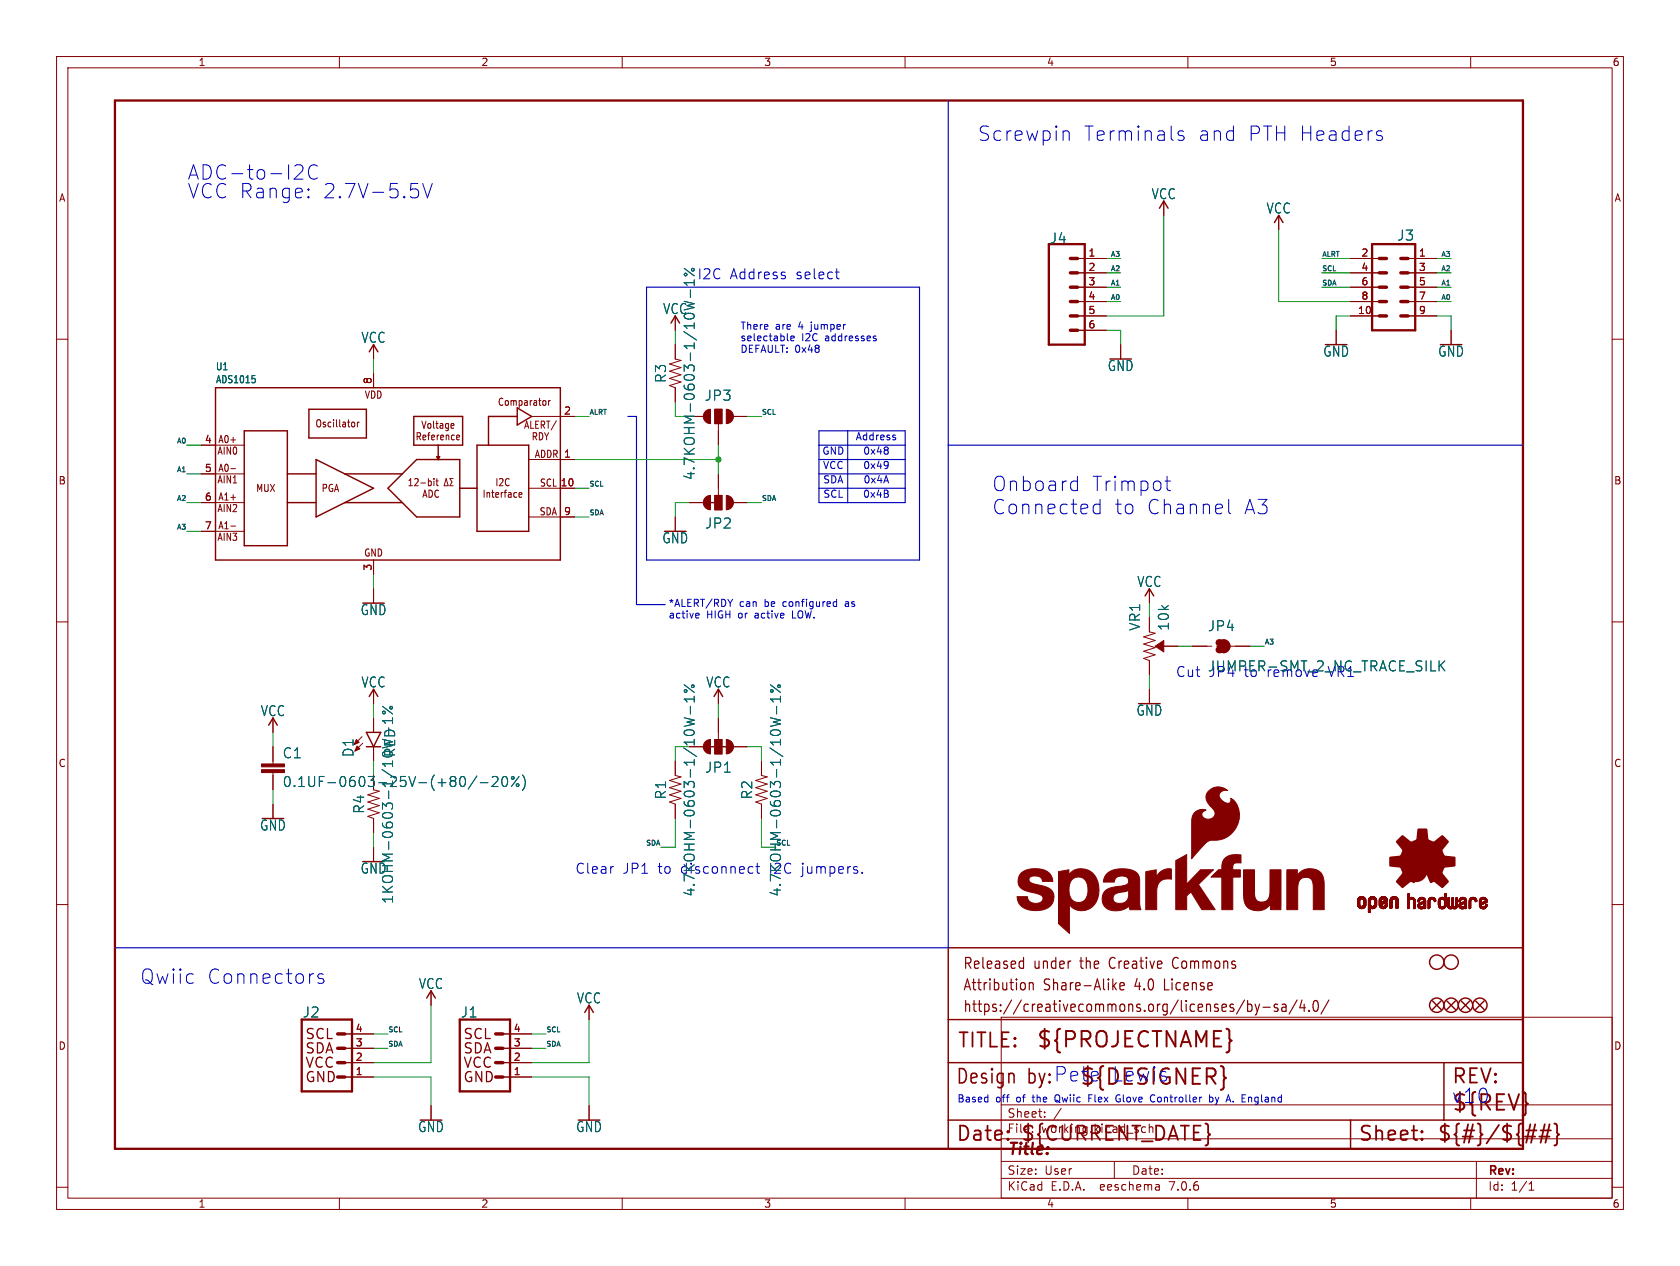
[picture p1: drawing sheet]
<svg xmlns="http://www.w3.org/2000/svg" width="297mm" height="224mm" viewBox="0 0 297 224" stroke-linecap="round" stroke-linejoin="round" font-family="sans-serif">
<defs><g id="words">
<g font-size="3.8" fill="#840000">
<text x="183.1" y="185.7">${PROJECTNAME}</text>
<text x="256.5" y="196.9">${REV}</text>
</g>
<text font-size="3.8" fill="#0000c2" x="190.8" y="192.3">${DESIGNER}</text>
<g font-size="3.5" fill="#0000c2">
<text x="172.7" y="25.2">Screwpin</text>
<text x="191.4" y="25.2">Terminals</text>
<text x="211.6" y="25.2">and</text>
<text x="220.3" y="25.2">PTH Headers</text>
<text x="33" y="35.3">VCC Range:</text>
<text x="33" y="32">ADC-to-I2C</text>
<text x="56.9" y="35.3">2.7V-5.5V</text>
<text x="175.3" y="87.1">Onboard</text>
<text x="192.9" y="87.1">Trimpot</text>
<text x="175.3" y="91.2">Connected</text>
<text x="196.9" y="91.2">to</text>
<text x="202.5" y="91.2">Channel</text>
<text x="219.6" y="91.2">A3</text>
<text x="24.6" y="174.2">Qwiic</text>
<text x="36.4" y="174.2">Connectors</text>
<text x="196.4" y="191.5">Lewis</text>
<text x="181.6" y="192.1">by:Pete</text>
<text x="256.5" y="195.3">v10</text>
</g>
<g font-size="3.5" fill="#840000">
<text x="169.2" y="185.7">TITLE:</text>
<text x="168.9" y="192.1">Design</text>
<text x="256.5" y="192.1">REV:</text>
<text x="168.9" y="202.2">Date:</text>
<text x="180.3" y="202.2">${CURRENT_DATE}</text>
<text x="240" y="202.2">Sheet:</text>
<text x="254" y="202.2">${#}/${##}</text>
</g>
<text font-size="2.8" fill="#840000" x="178" y="204.8">Title:</text>
<g font-size="2.7" fill="#840000">
<text x="170.2" y="171.7">Released</text>
<text x="182.7" y="171.7">under</text>
<text x="191.1" y="171.7">the</text>
<text x="196.5" y="171.7">Creative</text>
<text x="208" y="171.7">Commons</text>
<text x="170.2" y="175.5">Attribution</text>
<text x="170.2" y="179.3">https://creativecommons.org/licenses/by-sa/4.0/</text>
<text x="184.5" y="175.5">Share-Alike</text>
<text x="200.8" y="175.5">4.0</text>
<text x="206.2" y="175.5">License</text>
</g>
<g font-size="2.5" fill="#006464">
<text x="203.5" y="35.5">VCC</text>
<text x="223.8" y="38">VCC</text>
<text x="185.5" y="43.3">J4</text>
<text x="246.9" y="42.8">J3</text>
<text x="123.2" y="49.5">I2C</text>
<text x="117.1" y="55.8">VCC</text>
<text x="63.8" y="60.9">VCC</text>
<text x="195.7" y="65.8">GND</text>
<text x="233.8" y="63.3">GND</text>
<text x="254.2" y="63.3">GND</text>
<text x="118" y="67.8" transform="rotate(-90 118 67.8)">R3</text>
<text x="124.5" y="71.1">JP3</text>
<text x="123" y="85" transform="rotate(-90 123 85)">4.7KOHM-0603-1/10W-1%</text>
<text x="124.6" y="93.7">JP2</text>
<text x="117" y="96.3">GND</text>
<text x="201" y="104">VCC</text>
<text x="63.7" y="109">GND</text>
<text x="201.8" y="111.7" transform="rotate(-90 201.8 111.7)">VR1</text>
<text x="206.9" y="111.7" transform="rotate(-90 206.9 111.7)">10k</text>
<text x="213.5" y="111.9">JP4</text>
<text x="213.5" y="119">JUMPER-SMT_2_NC_TRACE_SILK</text>
<text x="213.6" y="119.9">JP4</text>
<text x="219.9" y="119.9">to</text>
<text x="224" y="119.9">remove</text>
<text x="234.9" y="119.9">VR1</text>
<text x="63.8" y="121.8">VCC</text>
<text x="124.8" y="121.8">VCC</text>
<text x="46" y="126.9">VCC</text>
<text x="200.8" y="126.8">GND</text>
<text x="49.9" y="134.3">C1</text>
<text x="62.7" y="134" transform="rotate(-90 62.7 134)">D1</text>
<text x="70.1" y="134" transform="rotate(-90 70.1 134)">RED</text>
<text x="124.6" y="136.9">JP1</text>
<text x="49.9" y="139.4">0.1UF-0603-25V-(+80/-20%)</text>
<text x="118" y="141.5" transform="rotate(-90 118 141.5)">R1</text>
<text x="133.2" y="141.5" transform="rotate(-90 133.2 141.5)">R2</text>
<text x="45.9" y="147.1">GND</text>
<text x="64.6" y="144" transform="rotate(-90 64.6 144)">R4</text>
<text x="63.7" y="154.7">GND</text>
<text x="120.4" y="154.7">disconnect</text>
<text x="136.1" y="154.7">I2C</text>
<text x="69.7" y="159.9" transform="rotate(-90 69.7 159.9)">1KOHM-0603-1/10W-1%</text>
<text x="123" y="158.7" transform="rotate(-90 123 158.7)">4.7KOHM-0603-1/10W-1%</text>
<text x="138.3" y="158.7" transform="rotate(-90 138.3 158.7)">4.7KOHM-0603-1/10W-1%</text>
<text x="74" y="175.2">VCC</text>
<text x="101.9" y="177.7">VCC</text>
<text x="53.4" y="180.2">J2</text>
<text x="81.4" y="180.2">J1</text>
<text x="73.8" y="200.5">GND</text>
<text x="101.8" y="200.5">GND</text>
</g>
<g font-size="2.5" fill="#0000c2">
<text x="129" y="49.5">Address</text>
<text x="140.7" y="49.5">select</text>
<text x="207.8" y="119.9">Cut</text>
<text x="101.6" y="154.7">Clear</text>
<text x="110" y="154.7">JP1</text>
<text x="116.3" y="154.7">to</text>
<text x="141.9" y="154.7">jumpers.</text>
</g>
<g font-size="2.5" fill="#840000">
<text x="53.8" y="184.1">SCL</text>
<text x="81.8" y="184.1">SCL</text>
<text x="53.8" y="191.7">GND</text>
<text x="53.8" y="186.6">SDA</text>
<text x="53.8" y="189.2">VCC</text>
<text x="81.8" y="191.7">GND</text>
<text x="81.8" y="186.6">SDA</text>
<text x="81.8" y="189.2">VCC</text>
</g>
<g font-size="2.1" fill="#840000">
<text x="178" y="197.9">Sheet:</text>
<text x="178" y="200.6">File:</text>
<text x="184.1" y="200.6">working.kicad_sch</text>
<text x="178" y="208">Size:</text>
<text x="184.7" y="208">User</text>
<text x="200" y="208">Date:</text>
<text x="263" y="208.2">Rev:</text>
<text x="178" y="210.8">KiCad</text>
<text x="185.7" y="210.8">E.D.A.</text>
<text x="194.6" y="210.8">eeschema</text>
<text x="207" y="210.8">7.0.6</text>
<text x="263" y="210.8">Id:</text>
<text x="267.1" y="210.8">1/1</text>
</g>
<g font-size="1.8" fill="#840000">
<text x="35" y="11.9">1</text>
<text x="85" y="11.9">2</text>
<text x="135" y="11.9">3</text>
<text x="185" y="11.9">4</text>
<text x="235" y="11.9">5</text>
<text x="285" y="11.9">6</text>
<text x="10.3" y="35.9">A</text>
<text x="285.3" y="35.9">A</text>
<text x="64.4" y="70.7">VDD</text>
<text x="87.9" y="72">Comparator</text>
<text x="55.7" y="75.8">Oscillator</text>
<text x="94.4" y="81.2">ADDR</text>
<text x="10.3" y="85.9">B</text>
<text x="45.2" y="87.2">MUX</text>
<text x="56.8" y="87.2">PGA</text>
<text x="95.4" y="86.3">SCL 10</text>
<text x="285.3" y="85.9">B</text>
<text x="95.3" y="91.4">SDA</text>
<text x="64.3" y="98.7">GND</text>
<text x="10.3" y="135.9">C</text>
<text x="285.3" y="135.9">C</text>
<text x="10.3" y="185.9">D</text>
<text x="285.3" y="185.9">D</text>
<text x="35" y="213.8">1</text>
<text x="85" y="213.8">2</text>
<text x="135" y="213.8">3</text>
<text x="185" y="213.8">4</text>
<text x="235" y="213.8">5</text>
<text x="285" y="213.8">6</text>
</g>
<g font-size="1.8" fill="#a90000">
<text x="192.3" y="45.5">1</text>
<text x="240.6" y="45.5">2</text>
<text x="250.8" y="45.5">1</text>
<text x="192.3" y="48">2</text>
<text x="192.3" y="50.5">3</text>
<text x="192.3" y="53.1">4</text>
<text x="240.6" y="48">4</text>
<text x="240.6" y="50.5">6</text>
<text x="240.6" y="53.1">8</text>
<text x="250.8" y="48">3</text>
<text x="250.8" y="50.5">5</text>
<text x="250.8" y="53.1">7</text>
<text x="192.3" y="55.6">5</text>
<text x="192.3" y="58.2">6</text>
<text x="240" y="55.6">10</text>
<text x="250.8" y="55.6">9</text>
<text x="65.8" y="68" transform="rotate(-90 65.8 68)">8</text>
<text x="99.6" y="73.4">2</text>
<text x="36.1" y="78.5">4</text>
<text x="36.1" y="83.6">5</text>
<text x="99.6" y="81">1</text>
<text x="36.1" y="88.6">6</text>
<text x="99" y="86.1">10</text>
<text x="36.1" y="93.7">7</text>
<text x="99.6" y="91.2">9</text>
<text x="65.8" y="101" transform="rotate(-90 65.8 101)">3</text>
<text x="62.8" y="185.2">3</text>
<text x="62.8" y="182.6">4</text>
<text x="90.7" y="185.2">3</text>
<text x="90.7" y="182.6">4</text>
<text x="62.8" y="190.2">1</text>
<text x="62.8" y="187.7">2</text>
<text x="90.7" y="190.2">1</text>
<text x="90.7" y="187.7">2</text>
</g>
<g font-size="1.8" fill="#0000c2">
<text x="130.8" y="58.4">There</text>
<text x="137.1" y="58.4">are</text>
<text x="141.3" y="58.4">4</text>
<text x="143.6" y="58.4">jumper</text>
<text x="130.8" y="60.4">selectable</text>
<text x="130.8" y="62.5">DEFAULT: 0x48</text>
<text x="141.7" y="60.4">I2C</text>
<text x="146" y="60.4">addresses</text>
<text x="145.3" y="80.6">GND</text>
<text x="145.4" y="83.2">VCC</text>
<text x="151.2" y="78.1">Address</text>
<text x="152.5" y="80.6">0x48</text>
<text x="152.5" y="83.2">0x49</text>
<text x="145.4" y="85.7">SDA</text>
<text x="145.5" y="88.2">SCL</text>
<text x="152.5" y="88.2">0x4B</text>
<text x="152.6" y="85.7">0x4A</text>
<text x="118.1" y="107.4">*ALERT/RDY</text>
<text x="130.7" y="107.4">can</text>
<text x="135.3" y="107.4">be</text>
<text x="138.7" y="107.4">configured</text>
<text x="149.9" y="107.4">as</text>
<text x="118.1" y="109.5">active</text>
<text x="124.9" y="109.5">HIGH</text>
<text x="130.6" y="109.5">or</text>
<text x="133.7" y="109.5">active</text>
<text x="140.5" y="109.5">LOW.</text>
<text x="169.2" y="195.1">Based</text>
<text x="176" y="195.1">off</text>
<text x="179.8" y="195.1">of</text>
<text x="182.8" y="195.1">the</text>
<text x="187" y="195.1">Qwiic</text>
<text x="193.1" y="195.1">Flex</text>
<text x="198.1" y="195.1">Glove</text>
<text x="204.5" y="195.1">Controller</text>
<text x="215.1" y="195.1">by</text>
<text x="218.3" y="195.1">A. England</text>
</g>
<g font-size="1.8" fill="#006464">
<text x="38.1" y="65.7">U1</text>
<text x="38.1" y="68">ADS1015</text>
</g>
<g font-size="1.2" fill="#0f0f0f">
<text x="196.2" y="45.5">A3</text>
<text x="233.7" y="45.5">ALRT</text>
<text x="254.7" y="45.5">A3</text>
<text x="196.2" y="53.1">A0</text>
<text x="196.2" y="48">A2</text>
<text x="196.2" y="50.6">A1</text>
<text x="233.7" y="50.6">SDA</text>
<text x="233.7" y="48">SCL</text>
<text x="254.7" y="53.1">A0</text>
<text x="254.7" y="50.6">A1</text>
<text x="254.7" y="48">A2</text>
<text x="104.1" y="73.4">ALRT</text>
<text x="134.6" y="73.4">SCL</text>
<text x="31.1" y="78.5">A0</text>
<text x="31.1" y="83.6">A1</text>
<text x="31.1" y="88.7">A2</text>
<text x="104.1" y="86.1">SCL</text>
<text x="134.6" y="88.7">SDA</text>
<text x="31.1" y="93.7">A3</text>
<text x="104.1" y="91.2">SDA</text>
<text x="223.5" y="114.1">A3</text>
<text x="114.1" y="149.6">SDA</text>
<text x="137.2" y="149.6">SCL</text>
<text x="68.6" y="182.6">SCL</text>
<text x="68.6" y="185.2">SDA</text>
<text x="96.5" y="185.2">SDA</text>
<text x="96.5" y="182.6">SCL</text>
</g>
</g></defs>
<g fill="none" stroke="#840000" stroke-width=".18">
<path d="M10 10h277v203.9h-277zM12 12h273v199.9h-273zM60 10v2M110 10v2M160 10v2M210 10v2M260 10v2M205.7 35.6v2.5M226.1 38.1v2.5M10 60h2M119.4 55.9v2.5M190.5 45.7h5.1"/>
<path d="M190.5 48.3h5.1M190.5 50.8h5.1M190.5 53.3h5.1M190.5 55.9h5.1M190.5 58.4h5.1M236.2 58.4v2.6M238.8 45.7h5M238.8 48.3h5M238.8 50.8h5M238.8 53.3h5M238.8 55.9h5M248.9 45.7h5.1"/>
<path d="M248.9 48.3h5.1M248.9 50.8h5.1M248.9 53.3h5.1M248.9 55.9h5.1M256.5 58.4v2.6M285 60h2M35.6 78.7h7.6M38.7 80h.5M38.7 78.3l.4-1.3 .3 1.3M38.8 77.9h.5M39.6 79.1v1.2M39.9 77.1l.1-.1a.72 .72 0 0 1 0 1.3 .94 .94 0 0 1-.1-1.2z"/>
<path d="M40.8 79.1v1.2l-.7-1.2v1.2M40.8 77.8h.8M41.2 77.3v1M41.4 79.1h.1a.72 .72 0 0 1 0 1.2 .94 .94 0 0 1-.1-1.2zM62.5 74.7l.2 .2v.4l-.2 .2M63.2 74.7v.8M63.5 74.7l-.3 .2M66 61v2.5M66 66v2.6M73.7 77.2l.6-.1 .1-.1-.1-.4-.6-.1v1.3M74 77.2l.4 .6M74.6 74.5l.4 1.3 .3-1.3"/>
<path d="M74.8 77.4l.5-.1-.1-.3h-.3l-.1 .1v.6h.4M75.6 77h.4M75.7 75l.3-.1 .2 .3v.3l-.2 .3-.3-.1-.1-.2zM76 76.5l-.3 .2v1.1M76.3 77.4l.5-.1v-.3h-.3l-.2 .1 .1 .6h.4M76.6 74.5v1.1l.2 .2M77.1 74.9h.4M77.2 74.5v1.1l.3 .2M77.3 77v.8M77.6 77l-.3 .2M77.8 75h.4l.1 .8M77.9 77.4l.5-.1v-.3h-.3l-.2 .1 .1 .6h.4"/>
<path d="M78.3 75.2l-.4 .1-.1 .2 .1 .3 .4-.1M78.9 77.1l.1-.1h.3v.8M78.9 77v.8M79.3 75l-.3-.1-.2 .3 .1 .5h.4M79.3 74.9v1l-.2 .3-.3-.1M79.7 75.3l.5-.1v-.2l-.3-.1-.2 .2 .1 .6h.4M80.3 77h-.3l-.2 .2 .1 .5h.4M80.7 77.4l.5-.1v-.3h-.3l-.2 .1 .1 .6h.4M92.8 75.8l.3-1.3 .4 1.3M92.9 75.4h.5M93.8 74.5v1.3h.5M94 73.7h7.6"/>
<path d="M94.3 77.2l.5-.1v-.5l-.5-.1v1.3M94.5 77.2l.4 .6M94.7 75.1h.4M95.2 74.5h-.5v1.3h.5M95.3 76.5a.67 .67 0 0 1 .7 .5 .67 .67 0 0 1-.2 .7l-.5 .1zM95.7 75.2l.5-.1 .1-.2-.1-.4h-.5v1.3M95.9 75.2l.4 .6M96.3 76.5l.3 .7M96.5 71v.6M96.6 74.5h.6M96.6 77.2v.6M96.9 74.5v1.3"/>
<path d="M97 70.9v.8M97 76.5l-.4 .7M97.3 70.9l-.3 .2M98.4 74.4l-1 1.7M119.4 61v2.5l1 .3-2 .6 2 .6-2 .7 2 .6-2 .6 2 .7-2 .6 1 .4v2.5M121.9 73.7h2.6M126.4 72.4h1.2v2.5h-1.2zM127 74.9v3.8M129.5 73.7h2.6M198.1 61v2.5M35.6 88.9h7.6M35.6 94h7.6"/>
<path d="M35.6 83.8h7.6M38.6 80.3l.3-1.2 .4 1.2M38.6 85.4l.3-1.2 .4 1.2M38.6 90.5l.3-1.3 .4 1.3M38.6 95.6l.3-1.3 .4 1.3M38.7 85.1h.5M38.7 90.1h.5M38.7 95.2h.5M38.7 83.4l.4-1.3 .3 1.3M38.7 88.5l.4-1.3 .3 1.3M38.7 93.5l.4-1.2 .3 1.2M38.8 83h.5"/>
<path d="M38.8 88.1h.5M38.8 93.2h.5M39.6 84.2v1.2M39.6 89.2v1.3M39.6 94.3v1.3M39.7 88.5h.7M39.7 87.5l.3-.3v1.3M39.7 92.6l.3-.3v1.2M39.7 93.5h.7M39.9 82.2l.1-.1a.72 .72 0 0 1 0 1.3 .94 .94 0 0 1-.1-1.2zM40.8 84.2v1.2l-.7-1.2v1.2M40.8 89.2v1.3l-.7-1.3v1.3"/>
<path d="M40.8 94.3v1.3l-.7-1.3v1.3M40.8 88h.8M40.8 82.9h.8M40.8 93.1h.8M41.2 94.3h.6l-.3 .5 .3 .1v.6l-.2 .1-.4-.1M41.2 85.4h.6M41.2 87.5v1M41.2 89.4l.4-.2 .2 .4-.6 .9h.6M41.2 84.5l.3-.3v1.2M66 99.1v2.5M72.3 85.9h.6M72.3 85l.3-.4v1.3"/>
<path d="M73.3 84.8l.4-.2 .2 .4-.6 .9h.6M74.4 85.4h.8M74.8 88l.3-1.3 .4 1.3M74.9 87.6h.5M75.7 85.1h.3l.3 .2-.2 .6h-.4M75.7 84.6v1.3M75.8 86.7a.67 .67 0 0 1 .7 .4 .67 .67 0 0 1-.2 .8l-.5 .1zM76.7 84.6v.2M76.7 85.1v.8M77.1 85.1h.4M77.2 84.6v1.1l.3 .2M77.5 86.8a.62 .62 0 0 0-.7 .4 .62 .62 0 0 0 .4 .8l.3-.2"/>
<path d="M78.9 84.6l.3 1.3h-.7zM80.1 84.6h-.6l.4 .7-.4 .6h.6M85.6 86.7v1.3M86.1 87.1v.9M86.1 87.2l.2-.1 .2 .1 .1 .8M86.9 87.1h.4M87.1 86.7v1.1l.2 .2M87.6 87.5l.6-.1-.1-.2-.3-.1-.2 .2 .1 .6h.4M87.8 84.6v1.3M88.3 84.8l.4-.2 .2 .4-.6 .9h.6M88.6 87.1v.9M88.9 87.1l-.3 .3"/>
<path d="M89.1 87.1h.4M89.5 86.7l-.2 .2v1.1M89.9 87.2h.4l.1 .8M90 84.8v-.1a.62 .62 0 0 0-.7 .5 .62 .62 0 0 0 .4 .7l.3-.1M90.4 87.4l-.4 .1-.1 .2 .1 .3 .4-.1M91.3 87.2l-.3-.1-.2 .3 .1 .5h.4M91.8 87.5l.5-.1-.1-.2-.3-.1-.1 .2v.6h.4M93.5 91.4h8.1M93.5 86.4h8.1M93.5 81.3h8.1M119.4 91.4v2.6M121.9 88.9h2.6"/>
<path d="M126.4 87.6h1.2v2.6h-1.2zM127 83.8v3.8M129.5 88.9h2.6M10 110h2M66 104.1v2.6M203.2 104.1v2.6M203.2 109.2v2.6l1 .2-2 .6 2 .7-2 .6 2 .7-2 .6 2 .6-2 .7 1 .3v2.6M205.7 114.3h2.6M210.8 114.3h3.4M217.6 114.3h3.4M285 110h2M48.3 127v2.5"/>
<path d="M48.3 132.1v3M48.3 136.7v3M64 130.3l-1.4 1.4M64.1 131.4l-1.4 1.4M66 121.9v2.6M66 127v2.5M66 132.1v2.5M119.4 134.6v2.6l1 .2-2 .6 2 .7-2 .6 2 .7-2 .6 2 .6-2 .7 1 .3v2.6M121.9 132.1h2.6M126.4 130.8h1.2v2.6h-1.2zM127 121.9v2.6M127 127v3.8"/>
<path d="M129.5 132.1h2.6M134.6 134.6v2.6l1 .2-2 .6 2 .7-2 .6 2 .7-2 .6 2 .6-2 .7 1 .3v2.6M203.2 121.9v2.6M10 160h2M48.3 142.2v2.6M65 140.6l2.1 .6-2.1 .7 2.1 .6-2.1 .6 2.1 .7-2.1 .6 1 .4v2.5M66 149.9v2.5M285 160h2M76.2 175.3v2.5M104.1 177.8v2.5M177 179.9h108v32h-108zM61 190.5h5"/>
<path d="M61 188h5M61 185.4h5M61 182.9h5M76.2 195.6v2.5M88.9 190.5h5.1M88.9 188h5.1M88.9 185.4h5.1M88.9 182.9h5.1M104.1 195.6v2.5M177 195.4h108M184.7 197.5v.1M184.7 196.7v.1"/>
<path d="M187.6 196l-1.3 2M10 210h2M60 211.9v2M110 211.9v2M160 211.9v2M177 208.4h108M177 205.4h108M177 201.4h108M197 205.4v3M204.9 209.6l.1 .9M205 210.4l-.2 .1M205 209.9h-.2"/>
<path d="M210 211.9v2M260 211.9v2M261 205.4v6.5M270.3 210.5h.9M270.3 209.4l.4-.4v1.5M285 210h2"/>
</g>
<g fill="#840000" stroke="#840000" stroke-width=".18">
<path d="M124.7 88l.4-.3 .5-.1v2.6a1.27 1.27 0 0 1-1.2-.8 1.27 1.27 0 0 1 .3-1.4z"/>
<path d="M126.4 87.6h1.2v2.6h-1.2z"/>
<path d="M128.4 87.6a1.27 1.27 0 0 1 1.3 1.3 1.27 1.27 0 0 1-1.3 1.3z"/>
<path d="M63.1 132l.5 .5-.9 .3z"/>
<path d="M128.4 72.4a1.27 1.27 0 0 1 1.3 1.3 1.27 1.27 0 0 1-1.3 1.2z"/>
<path d="M126.4 72.4h1.2v2.5h-1.2z"/>
<path d="M124.7 72.8l.4-.3 .5-.1v2.5a1.27 1.27 0 0 1-1.2-.8 1.27 1.27 0 0 1 .3-1.3z"/>
<path d="M213.6 140a2.45 2.45 0 0 1 3.4-.2 1.05 1.05 0 0 0-1.4 .6 1.05 1.05 0 0 0 .7 1.4 .75 .75 0 0 0 1.3-.2v-.4a3.8 3.8 0 0 1 .7 5.5 4.3 4.3 0 0 1-4.2 1.9 4.8 4.8 0 0 0-2.2 1.9l-1.2 1.4v-6.4a1.93 1.93 0 0 1 2.5-2.2 .81 .81 0 0 0-.7 .9 .81 .81 0 0 0 .9 .7 1.09 1.09 0 0 0 1.3-.6 1.09 1.09 0 0 0-.4-1.4 2.08 2.08 0 0 1-.7-2.9z"/>
<path d="M124.7 131.2l.4-.3 .5-.1v2.6a1.27 1.27 0 0 1-1.2-.8 1.27 1.27 0 0 1 .3-1.4z"/>
<path d="M126.4 130.8h1.2v2.6h-1.2z"/>
<path d="M128.4 130.8a1.27 1.27 0 0 1 1.3 1.3h-1.3z"/>
<path d="M128.4 132.1h1.3a1.27 1.27 0 0 1-1.3 1.3z"/>
<path d="M192.3 157.4l2 .1-.1 .6-.4 1.3-1.7-.8z"/>
<path d="M207.9 152.2l1.9-1v5.2l2.4-2.6h2.3l-2.6 2.6 2.9 4.5h-2.3l-2-3.1-.7 .7v2.4h-1.9z"/>
<path d="M197.2 156.9l1.3-.2 .2 1-1.1 .2z"/>
<path d="M202.6 154.2l1.8-.3v1.3a2.32 2.32 0 0 1 2.7-1.5v1.8h-.2a2.5 2.5 0 0 0-2 .6 7.1 7.1 0 0 0-.4 3.6v1.2h-1.9z"/>
<path d="M219.8 153.9h2v1.9a7.8 7.8 0 0 0 .3 3.3 1.42 1.42 0 0 0 1.6 .3 1.42 1.42 0 0 0 .8-1.4v-4.1h2l-.1 7h-1.8v-1a2.67 2.67 0 0 1-4.5 0 20.6 20.6 0 0 1-.3-5z"/>
<path d="M227.5 153.8h1.9v1a2.66 2.66 0 0 1 4.4 .1 18.3 18.3 0 0 1 .3 4.4v1.6h-1.9v-2a7.8 7.8 0 0 0-.3-3.3 1.42 1.42 0 0 0-1.6-.3 1.42 1.42 0 0 0-.9 1.4v4.2h-1.9z"/>
<path d="M187.1 154.2l1.9-.4v1a2.87 2.87 0 0 1 3-1.1 2.87 2.87 0 0 1 2.1 2.3l.2 1.5-2-.1a1.86 1.86 0 0 0-2.1-2.2 2.25 2.25 0 0 0-1.2 2.6 1.64 1.64 0 0 0 1.2 1.8 1.64 1.64 0 0 0 1.9-1l1.7 .8a2.8 2.8 0 0 1-4.7 .6v5.1l-2-1.7z"/>
<path d="M180.5 154.4a4.4 4.4 0 0 1 5 0l.5 .9 .1 .6h-1.8a1.32 1.32 0 0 0-1.9-.9 .65 .65 0 0 0-.5 .7 .65 .65 0 0 0 .7 .6l.3 .1a6.2 6.2 0 0 1 3 1.1 2.22 2.22 0 0 1-1.6 3.4 4 4 0 0 1-4.2-1.1l-.3-1.2h1.8a1.54 1.54 0 0 0 2.5 .9l.2-.2a.8 .8 0 0 0 0-.8 .8 .8 0 0 0-.8-.4 7.5 7.5 0 0 1-3.1-1.1 1.96 1.96 0 0 1 .1-2.6z"/>
<path d="M216.6 151.8a4.3 4.3 0 0 1 2.8-.6v1.4h-.4a.91 .91 0 0 0-.9 .3 .91 .91 0 0 0-.2 1h1.4v1.2h-1.4v5.8h-1.9v-5.8h-1.9l.8-.8a1.45 1.45 0 0 1 1.1-.5v-.2a2.66 2.66 0 0 1 .6-1.8z"/>
<path d="M195.7 154.5a4.8 4.8 0 0 1 5.3 0 3.8 3.8 0 0 1 .5 2.5v2.8l.2 1.1h-1.3a.56 .56 0 0 1-.6-.1 .56 .56 0 0 1-.2-.6 3.3 3.3 0 0 1-4.3 .1 2.12 2.12 0 0 1 1.5-3.4h.4l.4 1a.95 .95 0 0 0-.8 1.2 .95 .95 0 0 0 1.2 .7 1.6 1.6 0 0 0 1.5-1.9v-.5l-.8 .3-.2-1 .3-.1a.85 .85 0 0 0 .7-1 .85 .85 0 0 0-1.1-.7 1.15 1.15 0 0 0-1.4 1.1h-1.9l.2-.9z"/>
<path d="M204.2 114.3l1.5-1v2z"/>
<path d="M240 160h.4z"/>
<path d="M240 159.9l.4 .1z"/>
<path d="M240 159.9h.4z"/>
<path d="M240 159.8l.4 .1z"/>
<path d="M240 159.8h.4z"/>
<path d="M240 159.7l.4 .1z"/>
<path d="M240 159.7h.4z"/>
<path d="M240 159.6l.4 .1z"/>
<path d="M240 159.6h.4z"/>
<path d="M240 159.5l.4 .1z"/>
<path d="M240 159.5h.4z"/>
<path d="M240 159.4l.4 .1z"/>
<path d="M240 159.4h.4z"/>
<path d="M240 159.3l.4 .1z"/>
<path d="M240 159.3h.4z"/>
<path d="M240 160.1h.4z"/>
<path d="M240 160l.4 .1z"/>
<path d="M240 159.2l.4 .1z"/>
<path d="M240 159.2h.4z"/>
<path d="M240 160.2h.5z"/>
<path d="M240 160.2h.4z"/>
<path d="M240 160.1l.4 .1z"/>
<path d="M240 159.1l.4 .1z"/>
<path d="M240 159.1h.4z"/>
<path d="M240 159.1h.5z"/>
<path d="M240 160.2l.5 .1z"/>
<path d="M240 159l.5 .1z"/>
<path d="M240 159h.5z"/>
<path d="M240 160.3h.6z"/>
<path d="M240 160.3h.5z"/>
<path d="M240 159h.6z"/>
<path d="M240.1 160.3h.5z"/>
<path d="M240.1 159h.5z"/>
<path d="M240.1 159h.6z"/>
<path d="M240.1 160.3h1.3z"/>
<path d="M240.1 160.3h.6z"/>
<path d="M240.1 159h1.3z"/>
<path d="M240.1 160.4h1.3z"/>
<path d="M240.1 160.3l1.3 .1z"/>
<path d="M240.1 158.9l1.3 .1z"/>
<path d="M240.1 158.9h1.3z"/>
<path d="M240.1 160.4h1.2z"/>
<path d="M240.1 158.9h1.2z"/>
<path d="M240.2 160.4h1.1z"/>
<path d="M240.2 158.8l1.1 .1z"/>
<path d="M240.2 160.4l1.1 .1z"/>
<path d="M240.2 158.8h1.1z"/>
<path d="M240.2 160.5h1.1z"/>
<path d="M240.2 160.5h1z"/>
<path d="M240.2 158.8h1z"/>
<path d="M240.3 160.5l.9 .1z"/>
<path d="M240.3 158.7l.9 .1z"/>
<path d="M240.3 160.6h.9z"/>
<path d="M240.3 158.7h.9z"/>
<path d="M240.3 158.7h.8z"/>
<path d="M240.3 160.6h.8z"/>
<path d="M240.4 160.6h.7z"/>
<path d="M240.4 158.7h.7z"/>
<path d="M240.4 160.6l.6 .1z"/>
<path d="M240.4 158.6l.6 .1z"/>
<path d="M240.5 160.7h.5z"/>
<path d="M240.5 158.6h.5z"/>
<path d="M240.5 160.7h.4z"/>
<path d="M240.5 158.6h.4z"/>
<path d="M240.6 160.7h.3z"/>
<path d="M240.6 158.6h.3z"/>
<path d="M240.6 160.7h.2z"/>
<path d="M240.6 158.6h.2z"/>
<path d="M240.8 159h.6z"/>
<path d="M240.8 160.3h.6z"/>
<path d="M240.9 160.3h.5z"/>
<path d="M240.9 159h.5z"/>
<path d="M240.9 160.2l.5 .1z"/>
<path d="M241 160.2h.4z"/>
<path d="M241 159l.4 .1z"/>
<path d="M241 159.1h.4z"/>
<path d="M241 159.1l.4 .1z"/>
<path d="M241 160.1l.4 .1z"/>
<path d="M241 160.1h.4z"/>
<path d="M241 159.2h.4z"/>
<path d="M241.1 160.1h.4z"/>
<path d="M241.1 159.2h.4z"/>
<path d="M241.1 160l.4 .1z"/>
<path d="M241.1 160h.4z"/>
<path d="M241.1 159.9l.4 .1z"/>
<path d="M241.1 159.9h.4z"/>
<path d="M241.1 159.8l.4 .1z"/>
<path d="M241.1 159.8h.4z"/>
<path d="M241.1 159.7l.4 .1z"/>
<path d="M241.1 159.7h.4z"/>
<path d="M241.1 159.6l.4 .1z"/>
<path d="M241.1 159.6h.4z"/>
<path d="M241.1 159.5l.4 .1z"/>
<path d="M241.1 159.5h.4z"/>
<path d="M241.1 159.4l.4 .1z"/>
<path d="M241.1 159.4h.4z"/>
<path d="M241.1 159.3l.4 .1z"/>
<path d="M241.1 159.3h.4z"/>
<path d="M241.1 159.2l.4 .1z"/>
<path d="M241.9 161.3l.2 .1z"/>
<path d="M241.9 161.3h.3z"/>
<path d="M241.9 161.3h.4z"/>
<path d="M241.9 161.2l.4 .1z"/>
<path d="M241.9 161.2h.4z"/>
<path d="M241.9 161.1l.4 .1z"/>
<path d="M241.9 161.1h.4z"/>
<path d="M241.9 161l.4 .1z"/>
<path d="M241.9 161h.4z"/>
<path d="M241.9 160.9l.4 .1z"/>
<path d="M241.9 160.9h.4z"/>
<path d="M241.9 160.8l.4 .1z"/>
<path d="M241.9 160.8h.4z"/>
<path d="M241.9 160.7l.4 .1z"/>
<path d="M241.9 160.7h.4z"/>
<path d="M241.9 160.6l1.1 .1z"/>
<path d="M241.9 160.6h1.1z"/>
<path d="M241.9 160.6h1.2z"/>
<path d="M241.9 160.5l1.2 .1z"/>
<path d="M241.9 160.5h1.2z"/>
<path d="M241.9 160.5h1.3z"/>
<path d="M241.9 160.4l1.3 .1z"/>
<path d="M241.9 160.4h1.3z"/>
<path d="M241.9 160.4h1.4z"/>
<path d="M241.9 160.3l1.4 .1z"/>
<path d="M241.9 160.3h1.4z"/>
<path d="M241.9 160.3h.7z"/>
<path d="M241.9 160.3h.6z"/>
<path d="M241.9 160.2l.5 .1z"/>
<path d="M241.9 160.2h.5z"/>
<path d="M241.9 160.1l.4 .1z"/>
<path d="M241.9 160.1h.4z"/>
<path d="M241.9 160l.4 .1z"/>
<path d="M241.9 160h.4z"/>
<path d="M241.9 159.9l.4 .1z"/>
<path d="M241.9 159.9h.4z"/>
<path d="M241.9 159.8l.4 .1z"/>
<path d="M241.9 159.8h.4z"/>
<path d="M241.9 159.7l.4 .1z"/>
<path d="M241.9 159.7h.4z"/>
<path d="M241.9 159.6l.4 .1z"/>
<path d="M241.9 159.6h.4z"/>
<path d="M241.9 159.5l.4 .1z"/>
<path d="M241.9 159.5h.4z"/>
<path d="M241.9 159.4l.4 .1z"/>
<path d="M241.9 159.4h.4z"/>
<path d="M241.9 159.3l.4 .1z"/>
<path d="M241.9 159.3h.4z"/>
<path d="M241.9 159.2l.4 .1z"/>
<path d="M241.9 159.2h.4z"/>
<path d="M241.9 161.4h.2z"/>
<path d="M241.9 159.1l.5 .1z"/>
<path d="M241.9 159.1h.5z"/>
<path d="M242 161.4h.1z"/>
<path d="M242 159.1h.4z"/>
<path d="M242 159l.4 .1z"/>
<path d="M242 159h.4z"/>
<path d="M242 159h.5z"/>
<path d="M242 159h.6z"/>
<path d="M242 159h1.3z"/>
<path d="M242 158.9l1.3 .1z"/>
<path d="M242 158.9h1.3z"/>
<path d="M242 158.9h1.2z"/>
<path d="M242.1 158.9h1.1z"/>
<path d="M242.1 158.8l1.1 .1z"/>
<path d="M242.1 158.8h1.1z"/>
<path d="M242.1 158.8h1z"/>
<path d="M242.2 158.8h.9z"/>
<path d="M242.2 158.7l.9 .1z"/>
<path d="M242.2 158.7h.9z"/>
<path d="M242.2 158.7h.8z"/>
<path d="M242.3 158.7h.7z"/>
<path d="M242.3 158.6l.7 .1z"/>
<path d="M242.4 160.7h.5z"/>
<path d="M242.4 158.6h.5z"/>
<path d="M242.5 158.6h.3z"/>
<path d="M242.5 160.7h.3z"/>
<path d="M242.5 158.6h.2z"/>
<path d="M242.6 160.7h.1z"/>
<path d="M242.7 159h.6z"/>
<path d="M242.7 160.3h.6z"/>
<path d="M242.8 160.3h.5z"/>
<path d="M242.8 159h.5z"/>
<path d="M242.9 160.2l.4 .1z"/>
<path d="M242.9 159l.4 .1z"/>
<path d="M242.9 160.2h.4z"/>
<path d="M242.9 159.1h.4z"/>
<path d="M242.9 160.2h.5z"/>
<path d="M242.9 159.1h.5z"/>
<path d="M242.9 159.1l.5 .1z"/>
<path d="M242.9 160.1l.5 .1z"/>
<path d="M242.9 159.2h.5z"/>
<path d="M243 160.1h.4z"/>
<path d="M243 159.2h.4z"/>
<path d="M243 160l.4 .1z"/>
<path d="M243 160h.4z"/>
<path d="M243 159.3h.4z"/>
<path d="M243 159.2l.4 .1z"/>
<path d="M243 159.9l.4 .1z"/>
<path d="M243 159.9h.4z"/>
<path d="M243 159.8l.4 .1z"/>
<path d="M243 159.8h.4z"/>
<path d="M243 159.7l.4 .1z"/>
<path d="M243 159.7h.4z"/>
<path d="M243 159.6l.4 .1z"/>
<path d="M243 159.6h.4z"/>
<path d="M243 159.5l.4 .1z"/>
<path d="M243 159.5h.4z"/>
<path d="M243 159.4l.4 .1z"/>
<path d="M243 159.4h.4z"/>
<path d="M243 159.3l.4 .1z"/>
<path d="M243.8 160.1h.5z"/>
<path d="M243.8 160.1h.4z"/>
<path d="M243.8 160l.4 .1z"/>
<path d="M243.8 160h.4z"/>
<path d="M243.8 160h.5z"/>
<path d="M243.8 159.9l.5 .1z"/>
<path d="M243.8 159.9h.6z"/>
<path d="M243.8 159.9h.7z"/>
<path d="M243.8 159.8l.7 .1z"/>
<path d="M243.8 159.8h.8z"/>
<path d="M243.8 159.8h.9z"/>
<path d="M243.8 159.7l.9 .1z"/>
<path d="M243.8 159.7h1z"/>
<path d="M243.8 159.7h1.1z"/>
<path d="M243.8 159.7h1.2z"/>
<path d="M243.8 159.6l1.2 .1z"/>
<path d="M243.8 159.6h1.2z"/>
<path d="M243.8 159.6h1.3z"/>
<path d="M243.8 159.6h1.4z"/>
<path d="M243.8 159.5l1.4 .1z"/>
<path d="M243.8 159.5h1.4z"/>
<path d="M243.8 159.5h.4z"/>
<path d="M243.8 159.4l.4 .1z"/>
<path d="M243.8 159.4h.4z"/>
<path d="M243.8 159.3l.4 .1z"/>
<path d="M243.8 159.3h.4z"/>
<path d="M243.8 159.2l.4 .1z"/>
<path d="M243.8 159.2h.4z"/>
<path d="M243.8 159.2h.5z"/>
<path d="M243.8 160.2h.5z"/>
<path d="M243.8 160.1l.5 .1z"/>
<path d="M243.8 159.1l.5 .1z"/>
<path d="M243.8 159.1h.5z"/>
<path d="M243.9 160.3h.5z"/>
<path d="M243.9 160.2l.4 .1z"/>
<path d="M243.9 160.2h.4z"/>
<path d="M243.9 159.1h.4z"/>
<path d="M243.9 159l.4 .1z"/>
<path d="M243.9 159h.5z"/>
<path d="M243.9 160.3h1.3z"/>
<path d="M243.9 160.3h.6z"/>
<path d="M243.9 159h.6z"/>
<path d="M243.9 160.4h1.3z"/>
<path d="M243.9 160.3l1.3 .1z"/>
<path d="M243.9 159h1.3z"/>
<path d="M243.9 158.9l1.3 .1z"/>
<path d="M243.9 158.9h1.3z"/>
<path d="M244 160.4h1.1z"/>
<path d="M244 158.9h1.2z"/>
<path d="M244 160.4l1.1 .1z"/>
<path d="M244 158.9h1.1z"/>
<path d="M244 160.5h1.1z"/>
<path d="M244 158.8l1.1 .1z"/>
<path d="M244 158.8h1.1z"/>
<path d="M244.1 160.5h.9z"/>
<path d="M244.1 158.8h1z"/>
<path d="M244.1 160.5l.9 .1z"/>
<path d="M244.1 158.8h.9z"/>
<path d="M244.1 158.7l.9 .1z"/>
<path d="M244.1 160.6h.9z"/>
<path d="M244.1 158.7h.9z"/>
<path d="M244.2 158.7h.8z"/>
<path d="M244.2 160.6h.7z"/>
<path d="M244.2 158.7h.7z"/>
<path d="M244.2 158.6l.7 .1z"/>
<path d="M244.3 160.6l.6 .1z"/>
<path d="M244.3 158.6h.5z"/>
<path d="M244.3 160.7h.5z"/>
<path d="M244.3 159.5h1z"/>
<path d="M244.4 160.7h.4z"/>
<path d="M244.4 159.5h.9z"/>
<path d="M244.4 158.6h.3z"/>
<path d="M244.4 160.7h.3z"/>
<path d="M244.5 159.5h.8z"/>
<path d="M244.5 158.6h.1z"/>
<path d="M244.5 159.4l.8 .1z"/>
<path d="M244.5 159.4h.8z"/>
<path d="M244.6 159.4h.7z"/>
<path d="M244.6 159h.6z"/>
<path d="M244.6 160.3h.6z"/>
<path d="M244.7 159h.5z"/>
<path d="M244.7 160.3h.5z"/>
<path d="M244.7 159.4h.6z"/>
<path d="M244.7 159.3l.6 .1z"/>
<path d="M244.7 159.3h.6z"/>
<path d="M244.8 159l.5 .1z"/>
<path d="M244.8 160.2l.4 .1z"/>
<path d="M244.8 159.1h.5z"/>
<path d="M244.8 160.2h.4z"/>
<path d="M244.8 159.3h.5z"/>
<path d="M244.8 160.2h.5z"/>
<path d="M244.8 159.1l.5 .1z"/>
<path d="M244.8 159.2h.5z"/>
<path d="M244.9 160.1l.4 .1z"/>
<path d="M244.9 160.1h.4z"/>
<path d="M244.9 159.3h.4z"/>
<path d="M244.9 159.2l.4 .1z"/>
<path d="M244.9 159.2h.4z"/>
<path d="M244.9 160l.4 .1z"/>
<path d="M244.9 160h.4z"/>
<path d="M244.9 159.9l.4 .1z"/>
<path d="M244.9 159.9h.4z"/>
<path d="M245 159.9h.3z"/>
<path d="M245 159.8l.3 .1z"/>
<path d="M245.1 159.8h.2z"/>
<path d="M245.2 159.8h.1z"/>
<path d="M245.7 160.6h.3z"/>
<path d="M245.7 160.6h.4z"/>
<path d="M245.7 160.5l.4 .1z"/>
<path d="M245.7 160.5h.4z"/>
<path d="M245.7 160.4l.4 .1z"/>
<path d="M245.7 160.4h.4z"/>
<path d="M245.7 160.3l.4 .1z"/>
<path d="M245.7 160.3h.4z"/>
<path d="M245.7 160.2l.4 .1z"/>
<path d="M245.7 160.2h.4z"/>
<path d="M245.7 160.1l.4 .1z"/>
<path d="M245.7 160.1h.4z"/>
<path d="M245.7 160l.4 .1z"/>
<path d="M245.7 160h.4z"/>
<path d="M245.7 159.9l.4 .1z"/>
<path d="M245.7 159.9h.4z"/>
<path d="M245.7 159.8l.4 .1z"/>
<path d="M245.7 159.8h.4z"/>
<path d="M245.7 159.7l.4 .1z"/>
<path d="M245.7 159.7h.4z"/>
<path d="M245.7 159.6l.4 .1z"/>
<path d="M245.7 159.6h.4z"/>
<path d="M245.7 159.5l.4 .1z"/>
<path d="M245.7 159.5h.4z"/>
<path d="M245.7 159.4l.4 .1z"/>
<path d="M245.7 159.4h.4z"/>
<path d="M245.7 159.3l.4 .1z"/>
<path d="M245.7 159.3h.4z"/>
<path d="M245.7 159.2l.4 .1z"/>
<path d="M245.7 159.2h.4z"/>
<path d="M245.8 160.6l.2 .1z"/>
<path d="M245.8 159.2h.3z"/>
<path d="M245.8 159.2h.4z"/>
<path d="M245.8 160.7h.1z"/>
<path d="M245.8 159.1l.4 .1z"/>
<path d="M245.8 159.1h.4z"/>
<path d="M245.8 159l.5 .1z"/>
<path d="M245.8 159h.5z"/>
<path d="M245.8 159h.6z"/>
<path d="M245.8 159h1.3z"/>
<path d="M245.8 158.9l1.3 .1z"/>
<path d="M245.8 158.9h1.3z"/>
<path d="M245.9 158.9h1.2z"/>
<path d="M245.9 158.9h1.1z"/>
<path d="M245.9 158.8l1.1 .1z"/>
<path d="M245.9 158.8h1.1z"/>
<path d="M246 158.8h1z"/>
<path d="M246 158.7l.9 .1z"/>
<path d="M246 158.7h.9z"/>
<path d="M246.1 158.7h.8z"/>
<path d="M246.1 158.7h.7z"/>
<path d="M246.1 158.6l.7 .1z"/>
<path d="M246.2 158.6h.5z"/>
<path d="M246.3 158.6h.4z"/>
<path d="M246.3 158.6h.3z"/>
<path d="M246.4 158.6h.2z"/>
<path d="M246.5 159h.6z"/>
<path d="M246.6 159h.5z"/>
<path d="M246.7 159h.4z"/>
<path d="M246.7 159l.4 .1z"/>
<path d="M246.7 159.1h.4z"/>
<path d="M246.7 159.1h.5z"/>
<path d="M246.8 159.1l.4 .1z"/>
<path d="M246.8 159.2h.4z"/>
<path d="M246.8 160.6h.3z"/>
<path d="M246.8 160.6h.4z"/>
<path d="M246.8 160.5l.4 .1z"/>
<path d="M246.8 160.5h.4z"/>
<path d="M246.8 160.4l.4 .1z"/>
<path d="M246.8 160.4h.4z"/>
<path d="M246.8 160.3l.4 .1z"/>
<path d="M246.8 160.3h.4z"/>
<path d="M246.8 160.2l.4 .1z"/>
<path d="M246.8 160.2h.4z"/>
<path d="M246.8 160.1l.4 .1z"/>
<path d="M246.8 160.1h.4z"/>
<path d="M246.8 160l.4 .1z"/>
<path d="M246.8 160h.4z"/>
<path d="M246.8 159.9l.4 .1z"/>
<path d="M246.8 159.9h.4z"/>
<path d="M246.8 159.8l.4 .1z"/>
<path d="M246.8 159.8h.4z"/>
<path d="M246.8 159.7l.4 .1z"/>
<path d="M246.8 159.7h.4z"/>
<path d="M246.8 159.6l.4 .1z"/>
<path d="M246.8 159.6h.4z"/>
<path d="M246.8 159.5l.4 .1z"/>
<path d="M246.8 159.5h.4z"/>
<path d="M246.8 159.4l.4 .1z"/>
<path d="M246.8 159.4h.4z"/>
<path d="M246.8 159.3l.4 .1z"/>
<path d="M246.8 159.3h.4z"/>
<path d="M246.8 159.2l.4 .1z"/>
<path d="M246.8 160.6l.2 .1z"/>
<path d="M246.8 160.7h.2z"/>
<path d="M246.8 160.7h.1z"/>
<path d="M248.9 160.7h.1z"/>
<path d="M248.9 158.2h.2z"/>
<path d="M248.9 160.6l.2 .1z"/>
<path d="M248.9 160.6h.2z"/>
<path d="M248.9 160.5l.2 .1z"/>
<path d="M248.9 160.5h.2z"/>
<path d="M248.9 160.4l.2 .1z"/>
<path d="M248.9 160.4h.2z"/>
<path d="M248.9 160.3l.2 .1z"/>
<path d="M248.9 160.3h.2z"/>
<path d="M248.9 160.2l.2 .1z"/>
<path d="M248.9 160.2h.2z"/>
<path d="M248.9 160.1l.2 .1z"/>
<path d="M248.9 160.1h.2z"/>
<path d="M248.9 160l.2 .1z"/>
<path d="M248.9 160h.2z"/>
<path d="M248.9 159.9l.2 .1z"/>
<path d="M248.9 159.9h.2z"/>
<path d="M248.9 159.8l.2 .1z"/>
<path d="M248.9 159.8h.2z"/>
<path d="M248.9 159.7l.2 .1z"/>
<path d="M248.9 159.7h.2z"/>
<path d="M248.9 159.6l.2 .1z"/>
<path d="M248.9 159.6h.2z"/>
<path d="M248.9 159.5l.2 .1z"/>
<path d="M248.9 159.5h.2z"/>
<path d="M248.9 159.4l.2 .1z"/>
<path d="M248.9 159.4h.2z"/>
<path d="M248.9 159.4h.3z"/>
<path d="M248.9 159.3l.3 .1z"/>
<path d="M248.9 159.3h.3z"/>
<path d="M248.9 159.2l.3 .1z"/>
<path d="M248.9 159.2h.3z"/>
<path d="M248.9 159.1l.3 .1z"/>
<path d="M248.9 159.1h.4z"/>
<path d="M248.9 159l.5 .1z"/>
<path d="M248.9 159h.5z"/>
<path d="M248.9 159h.6z"/>
<path d="M248.9 159h1.2z"/>
<path d="M248.9 158.9l1.2 .1z"/>
<path d="M248.9 158.9h1.1z"/>
<path d="M248.9 158.8l1 .1z"/>
<path d="M248.9 158.8h1z"/>
<path d="M248.9 158.8h.3z"/>
<path d="M248.9 158.8h.2z"/>
<path d="M248.9 158.7l.2 .1z"/>
<path d="M248.9 158.7h.2z"/>
<path d="M248.9 158.6l.2 .1z"/>
<path d="M248.9 158.6h.2z"/>
<path d="M248.9 158.5l.2 .1z"/>
<path d="M248.9 158.5h.2z"/>
<path d="M248.9 158.4l.2 .1z"/>
<path d="M248.9 158.4h.2z"/>
<path d="M248.9 158.3l.2 .1z"/>
<path d="M248.9 158.3h.2z"/>
<path d="M248.9 158.2l.2 .1z"/>
<path d="M248.9 158.1l.2 .1z"/>
<path d="M248.9 158.1h.2z"/>
<path d="M249 158.1h.1z"/>
<path d="M249.3 158.8h.5z"/>
<path d="M249.3 158.7l.5 .1z"/>
<path d="M249.4 158.7h.3z"/>
<path d="M249.5 158.7h.1z"/>
<path d="M249.6 159h.5z"/>
<path d="M249.7 159h.4z"/>
<path d="M249.7 159l.4 .1z"/>
<path d="M249.8 159.1h.3z"/>
<path d="M249.8 159.1h.4z"/>
<path d="M249.8 159.1l.4 .1z"/>
<path d="M249.8 159.2h.4z"/>
<path d="M249.9 159.2h.3z"/>
<path d="M249.9 159.2l.3 .1z"/>
<path d="M249.9 159.3h.3z"/>
<path d="M249.9 159.4h.3z"/>
<path d="M249.9 159.3l.3 .1z"/>
<path d="M249.9 160.7h.1z"/>
<path d="M249.9 160.7h.2z"/>
<path d="M249.9 160.6l.3 .1z"/>
<path d="M249.9 160.6h.3z"/>
<path d="M249.9 160.5l.3 .1z"/>
<path d="M249.9 160.5h.3z"/>
<path d="M249.9 160.4l.3 .1z"/>
<path d="M249.9 160.4h.3z"/>
<path d="M249.9 160.3l.3 .1z"/>
<path d="M249.9 160.3h.3z"/>
<path d="M249.9 160.2l.3 .1z"/>
<path d="M249.9 160.2h.3z"/>
<path d="M249.9 160.1l.3 .1z"/>
<path d="M249.9 160.1h.3z"/>
<path d="M249.9 160l.3 .1z"/>
<path d="M249.9 160h.3z"/>
<path d="M249.9 159.9l.3 .1z"/>
<path d="M249.9 159.9h.3z"/>
<path d="M249.9 159.8l.3 .1z"/>
<path d="M249.9 159.8h.3z"/>
<path d="M249.9 159.7l.3 .1z"/>
<path d="M249.9 159.7h.3z"/>
<path d="M249.9 159.6l.3 .1z"/>
<path d="M249.9 159.6h.3z"/>
<path d="M249.9 159.5l.3 .1z"/>
<path d="M249.9 159.5h.3z"/>
<path d="M249.9 159.4l.3 .1z"/>
<path d="M250.7 160.3h.3z"/>
<path d="M250.7 160.2l.3 .1z"/>
<path d="M250.7 160.2h.3z"/>
<path d="M250.7 160.2h.2z"/>
<path d="M250.7 160.1l.3 .1z"/>
<path d="M250.7 160.1h.3z"/>
<path d="M250.7 159.5h.1z"/>
<path d="M250.7 159.5h.2z"/>
<path d="M250.7 159.4l.2 .1z"/>
<path d="M250.7 159.4h.2z"/>
<path d="M250.7 160.3l.3 .1z"/>
<path d="M250.7 159.3l.2 .1z"/>
<path d="M250.7 159.3h.2z"/>
<path d="M250.7 159.3h.3z"/>
<path d="M250.7 160.4h.4z"/>
<path d="M250.7 160.4h.3z"/>
<path d="M250.7 160l.3 .1z"/>
<path d="M250.7 160h.3z"/>
<path d="M250.7 160h.4z"/>
<path d="M250.7 159.2l.3 .1z"/>
<path d="M250.7 159.2h.3z"/>
<path d="M250.7 160.4h.5z"/>
<path d="M250.7 160h.5z"/>
<path d="M250.7 160.5h.8z"/>
<path d="M250.7 160.4l.5 .1z"/>
<path d="M250.7 159.9l.5 .1z"/>
<path d="M250.7 159.1l.4 .1z"/>
<path d="M250.7 159.1h.4z"/>
<path d="M250.7 159.9h.6z"/>
<path d="M250.8 160.5h.7z"/>
<path d="M250.8 159.9h.5z"/>
<path d="M250.8 159.1h.3z"/>
<path d="M250.8 159.9h.6z"/>
<path d="M250.8 159l.4 .1z"/>
<path d="M250.8 159h.4z"/>
<path d="M250.8 159h.5z"/>
<path d="M250.8 160.5l.7 .1z"/>
<path d="M250.8 159.8l.6 .1z"/>
<path d="M250.8 160.6h.7z"/>
<path d="M250.8 159.8h.7z"/>
<path d="M250.8 159h1.1z"/>
<path d="M250.8 160.6h.8z"/>
<path d="M250.9 160.6h.7z"/>
<path d="M250.9 158.9l1 .1z"/>
<path d="M250.9 158.9h1z"/>
<path d="M250.9 159.8h.7z"/>
<path d="M250.9 158.9h.9z"/>
<path d="M250.9 159.8h.8z"/>
<path d="M250.9 160.6l.7 .1z"/>
<path d="M250.9 159.7l1.1 .1z"/>
<path d="M250.9 158.8l.9 .1z"/>
<path d="M251 160.7h.6z"/>
<path d="M251 158.8h.7z"/>
<path d="M251 159.7h1z"/>
<path d="M251 160.7h.5z"/>
<path d="M251.1 158.8h.5z"/>
<path d="M251.1 160.7h.4z"/>
<path d="M251.1 159.7h.9z"/>
<path d="M251.1 158.7l.5 .1z"/>
<path d="M251.2 158.7h.3z"/>
<path d="M251.2 159.6l.8 .1z"/>
<path d="M251.2 159.6h.8z"/>
<path d="M251.3 159.6h.7z"/>
<path d="M251.3 160.4l.2 .1z"/>
<path d="M251.3 158.7h.1z"/>
<path d="M251.3 160.4h.2z"/>
<path d="M251.4 159.6h.6z"/>
<path d="M251.4 159h.5z"/>
<path d="M251.4 159.5l.6 .1z"/>
<path d="M251.5 159.5h.5z"/>
<path d="M251.5 159h.4z"/>
<path d="M251.5 159l.4 .1z"/>
<path d="M251.6 159.1h.3z"/>
<path d="M251.6 159.1h.4z"/>
<path d="M251.6 159.5h.4z"/>
<path d="M251.6 159.1l.4 .1z"/>
<path d="M251.6 159.2h.4z"/>
<path d="M251.7 159.5h.3z"/>
<path d="M251.7 159.2h.3z"/>
<path d="M251.7 159.4l.3 .1z"/>
<path d="M251.7 159.8h.3z"/>
<path d="M251.7 159.4h.3z"/>
<path d="M251.7 159.3h.3z"/>
<path d="M251.7 159.2l.3 .1z"/>
<path d="M251.7 160.7h.2z"/>
<path d="M251.7 160.6l.3 .1z"/>
<path d="M251.7 160.6h.3z"/>
<path d="M251.7 160.5l.3 .1z"/>
<path d="M251.7 160.5h.3z"/>
<path d="M251.7 160.4l.3 .1z"/>
<path d="M251.7 160.4h.3z"/>
<path d="M251.7 160.3l.3 .1z"/>
<path d="M251.7 160.3h.3z"/>
<path d="M251.7 160.2l.3 .1z"/>
<path d="M251.7 160.2h.3z"/>
<path d="M251.7 160.1l.3 .1z"/>
<path d="M251.7 160.1h.3z"/>
<path d="M251.7 160l.3 .1z"/>
<path d="M251.7 160h.3z"/>
<path d="M251.7 159.9l.3 .1z"/>
<path d="M251.7 159.9h.3z"/>
<path d="M251.7 159.8l.3 .1z"/>
<path d="M251.7 159.3l.3 .1z"/>
<path d="M251.7 160.7h.1z"/>
<path d="M252.5 160.7h.1z"/>
<path d="M252.5 160.7h.2z"/>
<path d="M252.5 160.6l.2 .1z"/>
<path d="M252.5 160.6h.2z"/>
<path d="M252.5 160.6h.3z"/>
<path d="M252.5 160.5l.3 .1z"/>
<path d="M252.5 160.5h.3z"/>
<path d="M252.5 160.4l.3 .1z"/>
<path d="M252.5 160.4h.3z"/>
<path d="M252.5 160.3l.3 .1z"/>
<path d="M252.5 160.3h.3z"/>
<path d="M252.5 160.2l.3 .1z"/>
<path d="M252.5 160.2h.3z"/>
<path d="M252.5 160.1l.3 .1z"/>
<path d="M252.5 160.1h.3z"/>
<path d="M252.5 160l.3 .1z"/>
<path d="M252.5 160h.3z"/>
<path d="M252.5 159.9l.3 .1z"/>
<path d="M252.5 159.9h.3z"/>
<path d="M252.5 159.8l.3 .1z"/>
<path d="M252.5 159.8h.3z"/>
<path d="M252.5 159.7l.3 .1z"/>
<path d="M252.5 159.7h.3z"/>
<path d="M252.5 159.6l.3 .1z"/>
<path d="M252.5 159.6h.3z"/>
<path d="M252.5 159.5l.3 .1z"/>
<path d="M252.5 159.5h.3z"/>
<path d="M252.5 159.4l.3 .1z"/>
<path d="M252.5 159.4h.3z"/>
<path d="M252.5 159.3l.3 .1z"/>
<path d="M252.5 159.3h.3z"/>
<path d="M252.5 159.2l.3 .1z"/>
<path d="M252.5 159.2h.3z"/>
<path d="M252.5 159.2h.4z"/>
<path d="M252.5 159.1l.4 .1z"/>
<path d="M252.5 159.1h.4z"/>
<path d="M252.6 159.1h.3z"/>
<path d="M252.6 159.1h.4z"/>
<path d="M252.6 159l.4 .1z"/>
<path d="M252.6 159h.4z"/>
<path d="M252.6 159h.5z"/>
<path d="M252.6 159h1.1z"/>
<path d="M252.6 158.9l1.1 .1z"/>
<path d="M252.6 158.9h1.1z"/>
<path d="M252.7 158.9h1z"/>
<path d="M252.7 158.9h.9z"/>
<path d="M252.7 158.8l.9 .1z"/>
<path d="M252.8 158.8h.8z"/>
<path d="M252.8 158.8h.7z"/>
<path d="M252.9 158.8h.6z"/>
<path d="M252.9 158.8h.5z"/>
<path d="M252.9 158.7l.5 .1z"/>
<path d="M253 158.7h.3z"/>
<path d="M253.1 158.7h.1z"/>
<path d="M253.2 159h.5z"/>
<path d="M253.3 159h.4z"/>
<path d="M253.3 159l.4 .1z"/>
<path d="M253.4 159.1h.4z"/>
<path d="M253.4 159.1l.4 .1z"/>
<path d="M253.5 159.2h.3z"/>
<path d="M253.5 159.2l.3 .1z"/>
<path d="M253.5 159.3h.3z"/>
<path d="M253.6 159.4h.2z"/>
<path d="M253.6 159.3l.2 .1z"/>
<path d="M253.6 159.3h.2z"/>
<path d="M253.6 159.5h.1z"/>
<path d="M253.6 159.4l.2 .1z"/>
<path d="M254.3 160.1h.3z"/>
<path d="M254.3 160l.3 .1z"/>
<path d="M254.3 160h.3z"/>
<path d="M254.3 159.9l.3 .1z"/>
<path d="M254.3 159.9h.3z"/>
<path d="M254.3 159.8l.3 .1z"/>
<path d="M254.3 159.8h.3z"/>
<path d="M254.3 159.7l.3 .1z"/>
<path d="M254.3 159.7h.3z"/>
<path d="M254.3 159.6l.3 .1z"/>
<path d="M254.3 159.6h.3z"/>
<path d="M254.3 159.5l.3 .1z"/>
<path d="M254.3 159.5h.3z"/>
<path d="M254.3 159.4l.3 .1z"/>
<path d="M254.3 159.4h.3z"/>
<path d="M254.3 159.3l.3 .1z"/>
<path d="M254.3 159.3h.3z"/>
<path d="M254.3 160.2h.3z"/>
<path d="M254.3 160.1l.3 .1z"/>
<path d="M254.3 160.3h.4z"/>
<path d="M254.3 160.3h.3z"/>
<path d="M254.3 160.2l.3 .1z"/>
<path d="M254.3 159.2l.3 .1z"/>
<path d="M254.3 159.2h.3z"/>
<path d="M254.3 159.2h.4z"/>
<path d="M254.3 159.1l.4 .1z"/>
<path d="M254.4 160.4h.3z"/>
<path d="M254.4 160.3l.3 .1z"/>
<path d="M254.4 159.1h.3z"/>
<path d="M254.4 160.4h.4z"/>
<path d="M254.4 159.1h.4z"/>
<path d="M254.4 159l.4 .1z"/>
<path d="M254.4 160.4h.5z"/>
<path d="M254.4 159h.4z"/>
<path d="M254.4 160.5h1.1z"/>
<path d="M254.4 160.4l.5 .1z"/>
<path d="M254.4 159h.5z"/>
<path d="M254.4 159h1.3z"/>
<path d="M254.5 160.5h1z"/>
<path d="M254.5 158.9l1.2 .1z"/>
<path d="M254.5 158.9h1.2z"/>
<path d="M254.5 160.5l1 .1z"/>
<path d="M254.5 160.6h.9z"/>
<path d="M254.6 160.6h.8z"/>
<path d="M254.6 158.9h1.1z"/>
<path d="M254.6 158.8l1.1 .1z"/>
<path d="M254.6 158.8h1.1z"/>
<path d="M254.6 160.6l.7 .1z"/>
<path d="M254.6 160.7h.7z"/>
<path d="M254.7 158.8h.6z"/>
<path d="M254.7 160.7h.6z"/>
<path d="M254.7 158.8h.5z"/>
<path d="M254.7 160.7h.5z"/>
<path d="M254.7 158.7l.5 .1z"/>
<path d="M254.8 160.7h.4z"/>
<path d="M254.8 158.7h.4z"/>
<path d="M254.9 158.7h.1z"/>
<path d="M255 159h.7z"/>
<path d="M255 160.4l.5 .1z"/>
<path d="M255.1 159h.6z"/>
<path d="M255.1 160.4h.5z"/>
<path d="M255.2 159l.5 .1z"/>
<path d="M255.2 160.4h.4z"/>
<path d="M255.2 159.1h.5z"/>
<path d="M255.2 160.3l.4 .1z"/>
<path d="M255.3 160.3h.3z"/>
<path d="M255.3 159.1h.4z"/>
<path d="M255.3 159.1l.4 .1z"/>
<path d="M255.3 159.2h.4z"/>
<path d="M255.3 158.8h.4z"/>
<path d="M255.3 160.2l.3 .1z"/>
<path d="M255.3 160.2h.3z"/>
<path d="M255.3 159.2l.4 .1z"/>
<path d="M255.4 160.2h.2z"/>
<path d="M255.4 160.2h.3z"/>
<path d="M255.4 160.1l.3 .1z"/>
<path d="M255.4 160.1h.3z"/>
<path d="M255.4 160h.3z"/>
<path d="M255.4 159.9l.3 .1z"/>
<path d="M255.4 159.9h.3z"/>
<path d="M255.4 159.8h.3z"/>
<path d="M255.4 159.7l.3 .1z"/>
<path d="M255.4 159.7h.3z"/>
<path d="M255.4 159.6h.3z"/>
<path d="M255.4 159.5h.3z"/>
<path d="M255.4 159.4h.3z"/>
<path d="M255.4 159.3l.3 .1z"/>
<path d="M255.4 159.3h.3z"/>
<path d="M255.4 158.8h.3z"/>
<path d="M255.4 158.7l.3 .1z"/>
<path d="M255.4 158.7h.3z"/>
<path d="M255.4 158.6h.3z"/>
<path d="M255.4 158.5h.3z"/>
<path d="M255.4 158.4h.3z"/>
<path d="M255.4 158.3l.3 .1z"/>
<path d="M255.4 158.3h.3z"/>
<path d="M255.4 158.2l.3 .1z"/>
<path d="M255.4 158.2h.3z"/>
<path d="M255.4 160l.3 .1z"/>
<path d="M255.4 159.8l.3 .1z"/>
<path d="M255.4 159.6l.3 .1z"/>
<path d="M255.4 159.5l.3 .1z"/>
<path d="M255.4 159.4l.3 .1z"/>
<path d="M255.4 158.6l.3 .1z"/>
<path d="M255.4 158.5l.3 .1z"/>
<path d="M255.4 158.4l.3 .1z"/>
<path d="M255.4 158.1l.3 .1z"/>
<path d="M255.4 158.1h.3z"/>
<path d="M255.5 158.1h.2z"/>
<path d="M255.5 158.1h.1z"/>
<path d="M255.9 160.2h.3z"/>
<path d="M255.9 160.1l.3 .1z"/>
<path d="M255.9 160.1h.3z"/>
<path d="M255.9 160l.3 .1z"/>
<path d="M255.9 160h.3z"/>
<path d="M255.9 159.9l.3 .1z"/>
<path d="M255.9 159.9h.3z"/>
<path d="M255.9 159.8l.3 .1z"/>
<path d="M255.9 159.8h.3z"/>
<path d="M255.9 159.7l.3 .1z"/>
<path d="M255.9 159.7h.3z"/>
<path d="M255.9 159.6l.3 .1z"/>
<path d="M255.9 159.6h.3z"/>
<path d="M255.9 159.5l.3 .1z"/>
<path d="M255.9 159.5h.3z"/>
<path d="M255.9 159.4l.3 .1z"/>
<path d="M255.9 159.4h.3z"/>
<path d="M255.9 159.3l.3 .1z"/>
<path d="M255.9 159.3h.3z"/>
<path d="M255.9 159.2l.3 .1z"/>
<path d="M255.9 159.2h.3z"/>
<path d="M255.9 159.1l.3 .1z"/>
<path d="M255.9 159.1h.3z"/>
<path d="M255.9 159l.3 .1z"/>
<path d="M255.9 159h.3z"/>
<path d="M255.9 158.9l.3 .1z"/>
<path d="M255.9 158.9h.3z"/>
<path d="M256 160.4h.3z"/>
<path d="M256 160.3l.3 .1z"/>
<path d="M256 160.3h.3z"/>
<path d="M256 160.3h.2z"/>
<path d="M256 160.2l.2 .1z"/>
<path d="M256 160.2h.2z"/>
<path d="M256 158.9h.2z"/>
<path d="M256 158.8l.2 .1z"/>
<path d="M256 158.8h.2z"/>
<path d="M256 160.4l1.6 .1z"/>
<path d="M256 160.4h.4z"/>
<path d="M256 160.5h1.6z"/>
<path d="M256 160.5h1.5z"/>
<path d="M256 160.6h1.5z"/>
<path d="M256 160.5l1.5 .1z"/>
<path d="M256.1 160.6h1.4z"/>
<path d="M256.1 158.8h.1z"/>
<path d="M256.1 160.6h1.3z"/>
<path d="M256.1 160.6l.7 .1z"/>
<path d="M256.2 160.7h.5z"/>
<path d="M256.2 160.7h.4z"/>
<path d="M256.3 160.7h.3z"/>
<path d="M256.5 160.4h.6z"/>
<path d="M256.5 160.4h.5z"/>
<path d="M256.6 160.4h.4z"/>
<path d="M256.6 160.3l.4 .1z"/>
<path d="M256.6 160.3h.4z"/>
<path d="M256.6 160.3h.3z"/>
<path d="M256.6 160.2l.3 .1z"/>
<path d="M256.6 160.2h.3z"/>
<path d="M256.6 160.1h.3z"/>
<path d="M256.6 160h.3z"/>
<path d="M256.6 159.9h.3z"/>
<path d="M256.6 159.8l.3 .1z"/>
<path d="M256.6 159.8h.3z"/>
<path d="M256.6 160.1l.3 .1z"/>
<path d="M256.6 160l.3 .1z"/>
<path d="M256.6 159.9l.3 .1z"/>
<path d="M256.6 159.7l.3 .1z"/>
<path d="M256.6 159.7h.3z"/>
<path d="M256.6 159.6l.3 .1z"/>
<path d="M256.6 159.6h.3z"/>
<path d="M256.6 159.5l.3 .1z"/>
<path d="M256.6 159.5h.3z"/>
<path d="M256.6 159.4l.3 .1z"/>
<path d="M256.6 159.4h.3z"/>
<path d="M256.6 159.3l.3 .1z"/>
<path d="M256.6 159.3h.3z"/>
<path d="M256.6 159.2l.3 .1z"/>
<path d="M256.6 159.2h.3z"/>
<path d="M256.6 159.1l.3 .1z"/>
<path d="M256.6 159.1h.3z"/>
<path d="M256.6 159l.3 .1z"/>
<path d="M256.6 159h.3z"/>
<path d="M256.6 158.9l.3 .1z"/>
<path d="M256.6 158.9h.3z"/>
<path d="M256.7 158.8l.2 .1z"/>
<path d="M256.7 158.8h.2z"/>
<path d="M256.8 158.8h.1z"/>
<path d="M256.8 160.6l.6 .1z"/>
<path d="M256.9 160.7h.5z"/>
<path d="M256.9 160.7h.4z"/>
<path d="M257 160.7h.3z"/>
<path d="M257.2 160.4h.4z"/>
<path d="M257.3 160.4h.3z"/>
<path d="M257.3 160.3l.3 .1z"/>
<path d="M257.3 160.3h.3z"/>
<path d="M257.3 160.2l.3 .1z"/>
<path d="M257.3 160.2h.3z"/>
<path d="M257.4 160.2h.2z"/>
<path d="M257.4 160.1l.2 .1z"/>
<path d="M257.4 160.1h.2z"/>
<path d="M257.4 160l.2 .1z"/>
<path d="M257.4 160h.2z"/>
<path d="M257.4 159.9l.2 .1z"/>
<path d="M257.4 159.9h.2z"/>
<path d="M257.4 159.8l.2 .1z"/>
<path d="M257.4 159.8h.2z"/>
<path d="M257.4 159.7l.2 .1z"/>
<path d="M257.4 159.7h.2z"/>
<path d="M257.4 159.6l.2 .1z"/>
<path d="M257.4 159.6h.2z"/>
<path d="M257.4 159.5l.2 .1z"/>
<path d="M257.4 159.5h.2z"/>
<path d="M257.4 159.4l.2 .1z"/>
<path d="M257.4 159.4h.2z"/>
<path d="M257.4 159.3l.2 .1z"/>
<path d="M257.4 159.3h.2z"/>
<path d="M257.4 159.2l.2 .1z"/>
<path d="M257.4 159.2h.2z"/>
<path d="M257.4 159.1l.2 .1z"/>
<path d="M257.4 159.1h.2z"/>
<path d="M257.4 159l.2 .1z"/>
<path d="M257.4 159h.2z"/>
<path d="M257.4 158.9l.2 .1z"/>
<path d="M257.4 158.9h.2z"/>
<path d="M257.4 158.8l.2 .1z"/>
<path d="M257.4 158.8h.2z"/>
<path d="M257.5 158.8h.1z"/>
<path d="M257.9 160.3h.3z"/>
<path d="M257.9 160.2l.3 .1z"/>
<path d="M257.9 160.2h.3z"/>
<path d="M257.9 160.1l.3 .1z"/>
<path d="M257.9 160.1h.3z"/>
<path d="M257.9 160.3l.4 .1z"/>
<path d="M257.9 160.3h.4z"/>
<path d="M257.9 160.1h.4z"/>
<path d="M257.9 159.5h.1z"/>
<path d="M257.9 159.5h.2z"/>
<path d="M257.9 159.4l.3 .1z"/>
<path d="M257.9 159.4h.3z"/>
<path d="M257.9 159.3l.3 .1z"/>
<path d="M257.9 159.3h.3z"/>
<path d="M257.9 160.4h.4z"/>
<path d="M257.9 160l.4 .1z"/>
<path d="M257.9 160h.4z"/>
<path d="M257.9 159.2l.3 .1z"/>
<path d="M257.9 159.2h.3z"/>
<path d="M258 160.4h.4z"/>
<path d="M258 160.4h.3z"/>
<path d="M258 160h.3z"/>
<path d="M258 160h.4z"/>
<path d="M258 159.2h.2z"/>
<path d="M258 159.2h.3z"/>
<path d="M258 160.4l.7 .1z"/>
<path d="M258 160h.5z"/>
<path d="M258 160.5h.8z"/>
<path d="M258 159.9l.5 .1z"/>
<path d="M258 159.9h.5z"/>
<path d="M258 159.1l.3 .1z"/>
<path d="M258 159.1h.3z"/>
<path d="M258 159.1h.4z"/>
<path d="M258 159.9h.6z"/>
<path d="M258 159.9h.7z"/>
<path d="M258 159l.4 .1z"/>
<path d="M258 159h.5z"/>
<path d="M258 159.8l.7 .1z"/>
<path d="M258.1 160.5l.7 .1z"/>
<path d="M258.1 159.8h.6z"/>
<path d="M258.1 159h.4z"/>
<path d="M258.1 159h.5z"/>
<path d="M258.1 160.6h.7z"/>
<path d="M258.1 159h1.1z"/>
<path d="M258.1 159h1z"/>
<path d="M258.1 159.8h.7z"/>
<path d="M258.1 158.9l1 .1z"/>
<path d="M258.1 158.9h1z"/>
<path d="M258.1 159.8h.8z"/>
<path d="M258.2 160.6h.6z"/>
<path d="M258.2 159.8h.7z"/>
<path d="M258.2 158.9h.8z"/>
<path d="M258.2 160.6l.6 .1z"/>
<path d="M258.2 159.7l.7 .1z"/>
<path d="M258.2 158.8l.8 .1z"/>
<path d="M258.2 160.7h.6z"/>
<path d="M258.2 158.8h.8z"/>
<path d="M258.2 159.7h1.1z"/>
<path d="M258.3 160.7h.5z"/>
<path d="M258.3 158.8h.6z"/>
<path d="M258.3 159.7h1z"/>
<path d="M258.3 160.7h.4z"/>
<path d="M258.4 159.7h.9z"/>
<path d="M258.4 158.8h.5z"/>
<path d="M258.4 158.7l.4 .1z"/>
<path d="M258.4 158.7h.4z"/>
<path d="M258.5 159.6l.8 .1z"/>
<path d="M258.5 159.6h.8z"/>
<path d="M258.6 160.4h.1z"/>
<path d="M258.6 159.6h.7z"/>
<path d="M258.6 159h.6z"/>
<path d="M258.7 159h.5z"/>
<path d="M258.7 159.6h.6z"/>
<path d="M258.7 159.5l.6 .1z"/>
<path d="M258.7 159.5h.6z"/>
<path d="M258.8 159.5h.5z"/>
<path d="M258.8 159l.4 .1z"/>
<path d="M258.8 159.1h.4z"/>
<path d="M258.9 159.1h.3z"/>
<path d="M258.9 159.5h.4z"/>
<path d="M258.9 159.1l.3 .1z"/>
<path d="M258.9 159.2h.3z"/>
<path d="M258.9 159.4l.4 .1z"/>
<path d="M258.9 159.2h.4z"/>
<path d="M258.9 159.4h.4z"/>
<path d="M259 159.7l.3 .1z"/>
<path d="M259 159.4h.3z"/>
<path d="M259 159.2l.3 .1z"/>
<path d="M259 159.8h.3z"/>
<path d="M259 159.3h.3z"/>
<path d="M259 160.7h.1z"/>
<path d="M259 160.7h.2z"/>
<path d="M259 160.6l.2 .1z"/>
<path d="M259 160.6h.2z"/>
<path d="M259 160.6h.3z"/>
<path d="M259 160.5l.3 .1z"/>
<path d="M259 160.5h.3z"/>
<path d="M259 160.4l.3 .1z"/>
<path d="M259 160.4h.3z"/>
<path d="M259 160.3l.3 .1z"/>
<path d="M259 160.3h.3z"/>
<path d="M259 160.2l.3 .1z"/>
<path d="M259 160.2h.3z"/>
<path d="M259 160.1l.3 .1z"/>
<path d="M259 160.1h.3z"/>
<path d="M259 160l.3 .1z"/>
<path d="M259 160h.3z"/>
<path d="M259 159.9l.3 .1z"/>
<path d="M259 159.9h.3z"/>
<path d="M259 159.8l.3 .1z"/>
<path d="M259 159.3l.3 .1z"/>
<path d="M259.7 160.7h.1z"/>
<path d="M259.7 160.7h.2z"/>
<path d="M259.7 160.6l.3 .1z"/>
<path d="M259.7 160.6h.3z"/>
<path d="M259.7 160.5l.3 .1z"/>
<path d="M259.7 160.5h.3z"/>
<path d="M259.7 160.4l.3 .1z"/>
<path d="M259.7 160.4h.3z"/>
<path d="M259.7 160.3l.3 .1z"/>
<path d="M259.7 160.3h.3z"/>
<path d="M259.7 160.2l.3 .1z"/>
<path d="M259.7 160.2h.3z"/>
<path d="M259.7 160.1l.3 .1z"/>
<path d="M259.7 160.1h.3z"/>
<path d="M259.7 160l.3 .1z"/>
<path d="M259.7 160h.3z"/>
<path d="M259.7 159.9l.3 .1z"/>
<path d="M259.7 159.9h.3z"/>
<path d="M259.7 159.8l.3 .1z"/>
<path d="M259.7 159.8h.3z"/>
<path d="M259.7 159.7l.3 .1z"/>
<path d="M259.7 159.7h.3z"/>
<path d="M259.7 159.6l.3 .1z"/>
<path d="M259.7 159.6h.3z"/>
<path d="M259.7 159.5l.3 .1z"/>
<path d="M259.7 159.5h.3z"/>
<path d="M259.7 159.4l.3 .1z"/>
<path d="M259.7 159.4h.3z"/>
<path d="M259.7 159.3l.3 .1z"/>
<path d="M259.7 159.3h.3z"/>
<path d="M259.8 159.2l.3 .1z"/>
<path d="M259.8 159.2h.3z"/>
<path d="M259.8 159.1l.3 .1z"/>
<path d="M259.8 159.1h.3z"/>
<path d="M259.8 159.1h.4z"/>
<path d="M259.8 159l.4 .1z"/>
<path d="M259.8 159h.5z"/>
<path d="M259.8 159h.6z"/>
<path d="M259.9 159h1.1z"/>
<path d="M259.9 159h1z"/>
<path d="M259.9 158.9l1 .1z"/>
<path d="M259.9 158.9h1z"/>
<path d="M260 158.9h.9z"/>
<path d="M260 158.9h.8z"/>
<path d="M260 158.8l.8 .1z"/>
<path d="M260 158.8h.8z"/>
<path d="M260.1 158.8h.7z"/>
<path d="M260.1 158.8h.6z"/>
<path d="M260.2 158.7l.4 .1z"/>
<path d="M260.2 158.7h.4z"/>
<path d="M260.4 158.7h.1z"/>
<path d="M260.4 159h.6z"/>
<path d="M260.5 159h.5z"/>
<path d="M260.6 159l.4 .1z"/>
<path d="M260.6 159.1h.4z"/>
<path d="M260.7 159.1h.3z"/>
<path d="M260.7 159.1l.3 .1z"/>
<path d="M260.7 159.2h.3z"/>
<path d="M260.7 159.2h.4z"/>
<path d="M260.8 159.2h.3z"/>
<path d="M260.8 159.3h.3z"/>
<path d="M260.8 159.2l.3 .1z"/>
<path d="M260.8 159.3l.3 .1z"/>
<path d="M260.8 159.5h.2z"/>
<path d="M260.8 159.4l.2 .1z"/>
<path d="M260.8 159.4h.2z"/>
<path d="M260.8 159.4h.3z"/>
<path d="M260.8 159.5h.1z"/>
<path d="M261.5 160.2h.4z"/>
<path d="M261.5 160.2h.3z"/>
<path d="M261.5 160.1l.3 .1z"/>
<path d="M261.5 160.1h.3z"/>
<path d="M261.5 160.1h.4z"/>
<path d="M261.5 160l.4 .1z"/>
<path d="M261.5 160h.4z"/>
<path d="M261.5 160h.5z"/>
<path d="M261.5 160h.6z"/>
<path d="M261.5 159.9l.6 .1z"/>
<path d="M261.5 159.9h.6z"/>
<path d="M261.5 159.9h.7z"/>
<path d="M261.5 159.8l.8 .1z"/>
<path d="M261.5 159.8h.8z"/>
<path d="M261.5 159.8h.9z"/>
<path d="M261.5 159.8h1z"/>
<path d="M261.5 159.7l1 .1z"/>
<path d="M261.5 159.7h1z"/>
<path d="M261.5 159.7h1.1z"/>
<path d="M261.5 159.7h.4z"/>
<path d="M261.5 159.6l.4 .1z"/>
<path d="M261.5 159.6h.3z"/>
<path d="M261.5 159.5l.3 .1z"/>
<path d="M261.5 159.5h.3z"/>
<path d="M261.5 159.4l.3 .1z"/>
<path d="M261.5 159.4h.3z"/>
<path d="M261.5 159.3l.3 .1z"/>
<path d="M261.5 159.3h.3z"/>
<path d="M261.5 159.3h.4z"/>
<path d="M261.6 160.3h.3z"/>
<path d="M261.6 160.2l.3 .1z"/>
<path d="M261.6 160.2h.3z"/>
<path d="M261.6 159.3h.3z"/>
<path d="M261.6 159.2l.3 .1z"/>
<path d="M261.6 159.2h.3z"/>
<path d="M261.6 160.3l.4 .1z"/>
<path d="M261.6 159.1l.3 .1z"/>
<path d="M261.6 159.1h.3z"/>
<path d="M261.6 160.4h.4z"/>
<path d="M261.6 159.1h.4z"/>
<path d="M261.6 159l.4 .1z"/>
<path d="M261.6 160.4h.5z"/>
<path d="M261.6 159h.5z"/>
<path d="M261.7 160.4l.5 .1z"/>
<path d="M261.7 159h.4z"/>
<path d="M261.7 160.5h1.1z"/>
<path d="M261.7 159h.5z"/>
<path d="M261.7 159h1.1z"/>
<path d="M261.7 160.5h1z"/>
<path d="M261.7 158.9l1 .1z"/>
<path d="M261.7 158.9h1z"/>
<path d="M261.7 160.5l1 .1z"/>
<path d="M261.8 160.6h.9z"/>
<path d="M261.8 158.9h.9z"/>
<path d="M261.8 160.6h.8z"/>
<path d="M261.8 158.9h.8z"/>
<path d="M261.8 158.8l.8 .1z"/>
<path d="M261.8 158.8h.8z"/>
<path d="M261.9 160.6l.7 .1z"/>
<path d="M261.9 158.8h.7z"/>
<path d="M261.9 160.7h.6z"/>
<path d="M261.9 158.8h.6z"/>
<path d="M261.9 159.7h.8z"/>
<path d="M262 159.7h.7z"/>
<path d="M262 160.7h.5z"/>
<path d="M262 158.8h.5z"/>
<path d="M262 158.7l.4 .1z"/>
<path d="M262 159.6l.7 .1z"/>
<path d="M262 160.7h.4z"/>
<path d="M262 158.7h.4z"/>
<path d="M262.1 159.6h.7z"/>
<path d="M262.1 159.6h.8z"/>
<path d="M262.1 158.7h.2z"/>
<path d="M262.2 159.6h.7z"/>
<path d="M262.3 159.5l.6 .1z"/>
<path d="M262.3 159h.5z"/>
<path d="M262.3 159.5h.6z"/>
<path d="M262.3 160.4l.5 .1z"/>
<path d="M262.3 160.4h.5z"/>
<path d="M262.4 159.5h.5z"/>
<path d="M262.4 159h.4z"/>
<path d="M262.4 160.4h.4z"/>
<path d="M262.4 159l.4 .1z"/>
<path d="M262.4 159.1h.4z"/>
<path d="M262.5 160.4h.3z"/>
<path d="M262.5 159.5h.4z"/>
<path d="M262.5 159.1h.3z"/>
<path d="M262.5 159.4l.4 .1z"/>
<path d="M262.5 159.1h.4z"/>
<path d="M262.5 160.3l.3 .1z"/>
<path d="M262.5 159.4h.4z"/>
<path d="M262.5 160.3h.3z"/>
<path d="M262.5 159.1l.4 .1z"/>
<path d="M262.5 160.3h.4z"/>
<path d="M262.5 159.2h.4z"/>
<path d="M262.6 160.3h.3z"/>
<path d="M262.6 159.2h.3z"/>
<path d="M262.6 160.2l.3 .1z"/>
<path d="M262.6 160.2h.3z"/>
<path d="M262.6 159.4h.3z"/>
<path d="M262.6 159.3h.3z"/>
<path d="M262.6 159.2l.3 .1z"/>
<path d="M262.6 160.1l.3 .1z"/>
<path d="M262.6 160.1h.3z"/>
<path d="M262.6 159.3l.3 .1z"/>
<path d="M262.6 160l.3 .1z"/>
<path d="M262.6 160h.3z"/>
<path d="M262.7 160h.2z"/>
<path d="M262.8 160h.1z"/>
<path d="M46.2 136.1h4.1v.6h-4.1z"/>
<path d="M46.2 135.1h4.1v.5h-4.1z"/>
</g>
<g fill="none" stroke="#840000" stroke-width=".25">
<path d="M205 36.8l.7-1.2 .8 1.2M225.3 39.4l.8-1.3 .7 1.3M118.6 57.2l.8-1.3 .7 1.3M38.1 68.6h61v30.5h-61zM43.2 76.2h7.6v20.3h-7.6zM54.6 72.4h10.2v5.1h-10.2zM65.3 62.2l.7-1.2 .8 1.2M73.2 73.7h8.6v5h-8.6zM77.5 78.7v2.6M84.3 78.7h9.2v15.3h-9.2zM91.4 73.7h-5v5M91.4 72.1l2.6 1.6-2.6 1.5z"/>
<path d="M50.8 88.9h5.1M50.8 83.8h5.1M55.9 81.3l10.1 5.1-10.1 5zM61 88.9h10.1M61 83.8h10.1M68.6 86.4l5.1-5.1h7.6v10.1h-7.6zM77.2 80.8h.5l-.2 .5zM81.3 86.4h3M124.5 88.9h2.5M202.4 105.4l.8-1.3 .8 1.3M215.1 114.3h1.8M47.5 128.3l.8-1.3 .7 1.3"/>
<path d="M64.8 132.1h2.5M64.8 129.5h2.5l-1.3 2.6zM65.3 123.2l.7-1.3 .8 1.3M125.2 132.1h3.8M126.2 123.2l.8-1.3 .8 1.3M75.4 176.5l.8-1.2 .8 1.2M103.4 179.1l.7-1.3 .8 1.3M167.6 167.6h101.6v35.6h-101.6zM253.2 177l1.6 1.6M254.8 177l-1.6 1.6M255.8 177l1.5 1.6M257.3 177l-1.5 1.6"/>
<path d="M258.3 177l1.5 1.6M259.8 177l-1.5 1.6M260.9 177l1.5 1.6M262.4 177l-1.5 1.6M167.6 198.1h101.6M167.6 180.3h101.6M167.6 188h101.6M238.8 198.1v5.1M255.3 188v10.1"/>
<circle cx="254" cy="170.2" r="1.27"/>
<circle cx="254" cy="177.8" r="1.27"/>
<circle cx="256.5" cy="170.2" r="1.27"/>
<circle cx="256.5" cy="177.8" r="1.27"/>
<circle cx="259.1" cy="177.8" r="1.27"/>
<circle cx="261.6" cy="177.8" r="1.27"/>
</g>
<g fill="none" stroke="#006464" stroke-width=".18">
<path d="M121 53.3l1.7 .4-1.2 .4 1.2 .3-1.7 .4M121 47.5l1.7 1.3M122.1 51.3v1.3M122.6 47.5h-.1l-.3 .2 .3 .3 .1-.1M122.7 49.5v1M122.7 50h-1.7l.5 .5M44.6 66.4h.5M45 67l.1 .2-.1 .4M254.7 117.7l.7 1M255.4 116.9l-1 1M67.6 124.9l1.8 1.4M69.4 127v1"/>
<path d="M69.4 127.5h-1.8l.5 .5M82 137.4l.1 .1a1.38 1.38 0 0 1-.1 1.5M84.3 137.3l-1.5 2.2M84.9 138.4h1.4M87 137.5l.3-.2 .6 .1a.48 .48 0 0 1 .1 .7l-1.1 1h1.1M88.9 137.5l.4-.2a1.11 1.11 0 0 1 0 1.8h-.2a1.08 1.08 0 0 1-.2-1.6zM91.8 137.3l-1.4 1.8M92.4 137.1a2.04 2.04 0 0 1 0 2.7M121 127l1.7 .4-1.2 .3 1.2 .4-1.7 .4M121 121.1l1.7 1.4M122.1 124.9v1.4M122.7 123.7h-1.7l.5 .5"/>
<path d="M122.7 123.1v1.1M136.2 127l1.8 .4-1.3 .3 1.3 .4-1.8 .4M136.2 121.1l1.8 1.4M137.3 124.9v1.4M138 123.1v1.1M138 123.7h-1.8l.5 .5"/>
<circle cx="121.2" cy="48.6" r=".25"/>
<circle cx="67.9" cy="126" r=".25"/>
<circle cx="69.1" cy="125.2" r=".25"/>
<circle cx="90.7" cy="137.6" r=".25"/>
<circle cx="91.5" cy="138.9" r=".25"/>
<circle cx="121.2" cy="122.2" r=".25"/>
<circle cx="122.5" cy="121.4" r=".25"/>
<circle cx="136.5" cy="122.2" r=".25"/>
<circle cx="137.7" cy="121.4" r=".25"/>
</g>
<path d="M20.3 17.8h248.9v185.4h-248.9zM185.4 43.2h6.4v17.8h-6.4zM242.6 43.2h7.6v15.2h-7.6zM53.3 180.3h8.9v12.7h-8.9zM81.3 180.3h8.9v12.7h-8.9z" fill="none" stroke="#840000" stroke-width=".41"/>
<g fill="none" stroke="#840000" stroke-width=".61">
<path d="M189.2 45.7h1.3M189.2 48.3h1.3M189.2 50.8h1.3M189.2 53.3h1.3M189.2 55.9h1.3M189.2 58.4h1.3M243.8 45.7h1.3M243.8 48.3h1.3M243.8 50.8h1.3M243.8 53.3h1.3M243.8 55.9h1.3M247.6 45.7h1.3"/>
<path d="M247.6 48.3h1.3M247.6 50.8h1.3M247.6 53.3h1.3M247.6 55.9h1.3M59.7 190.5h1.3M59.7 188h1.3M59.7 185.4h1.3M59.7 182.9h1.3M87.6 190.5h1.3M87.6 188h1.3M87.6 185.4h1.3M87.6 182.9h1.3"/>
</g>
<g fill="none" stroke="#840000" stroke-width=".32">
<path d="M269.8 199.9h1.8M271.4 198.9l-.7 3.2M272.4 199.9h1.8M273.1 198.9l-.7 3.2M273.9 198.9l-.7 3.2M274.8 198.7l.3 .2 .2 .2v1.2l.3 .4-.3 .3v1.2l-.2 .3-.3 .1M178.2 201.4l.1 .1-.1 .1M251.4 201.4l.1 .1-.1 .1M251.4 201.4l-.1 .1 .1 .1M251.4 200.1v.2M251.4 201.4v.2M251.4 200.1l.1 .1-.1 .1"/>
<path d="M251.4 200.1l-.1 .1 .1 .1M269.6 201h1.8M272.1 201h1.8"/>
</g>
<path d="M216.5 190.5l.2 .2-.2 .1" fill="none" stroke="#840000" stroke-width=".34"/>
<g fill="none" stroke="#840000" stroke-width=".21">
<path d="M180.5 170l.4 .1M180.9 169.3v2M180.9 171.2l-.4 .1M181.2 174v.9M182 173.8v1.3M182 174a.4 .4 0 0 1 .6-.1l.1 1.2M196.9 174.4l.5 .7M197.4 173.8l-.7 .7M198 174.4l.8-.1-.1-.4-.5-.1-.2 .3 .1 .9 .1 .1 .5-.1M220 176.9l-1.4 2.5M220.6 177v1.9M220.6 177.7l.4-.1 .3 .4v.5l-.1 .3-.2 .1-.4-.1"/>
<path d="M221.9 177.6l.4 1.3M222.3 178.9l-.2 .5-.2 .1M222.7 177.6l-.4 1.3M223.3 178.2h1.2M225.9 177.7l-.4-.1a.34 .34 0 0 0-.3 .3 .34 .34 0 0 0 .3 .4h.2a.34 .34 0 0 1 .3 .3 .34 .34 0 0 1-.3 .3l-.4-.1M226.7 177.7l.1-.1 .5 .1 .1 1.2M227.4 178.1l-.6 .1a.4 .4 0 0 0-.2 .3 .4 .4 0 0 0 .2 .4l.6-.1M229.3 176.9l-1.4 2.5M230.2 176.9l-.4 1.4h1M230.6 177.6v1.3M231.4 178.7v.2M232.4 177.1a.37 .37 0 0 1 .4-.1 .37 .37 0 0 1 .2 .3l.1 .9a.71 .71 0 0 1-.4 .7h-.2a1.44 1.44 0 0 1-.1-1.8z"/>
<path d="M234.9 176.9l-1.4 2.5"/>
</g>
<path d="M247.9 147.9l1.5 1.2 .3-.1 .9-.4 .2-1.9h1.4l.1 1.9 .3 .1 .9 .4 1.5-1.2 1 1-1.2 1.4 .5 1.2 1.8 .2v1.4l-1.8 .2-.4 .9-.1 .3 1.2 1.4-1 1-1.5-1.2-.5 .3-.9-2a1.79 1.79 0 0 1-2.7 1.5 1.79 1.79 0 0 1 .3-3.1l.1 .1a1.77 1.77 0 0 1 1 1.5l-.8 2-.6-.3-1.5 1.2-.9-1 1.1-1.4-.1-.3-.4-.9-1.8-.2v-1.4l1.8-.2 .2-.3 .3-.9-1.1-1.4z" fill="#840000" stroke="#840000" stroke-width=".38"/>
<path d="M215.5 113.7a.64 .64 0 0 1 .7 .6 .64 .64 0 0 1-.7 .6M216.3 113.7a.63 .63 0 0 1 .6 .6 .63 .63 0 0 1-.6 .6" fill="none" stroke="#840000" stroke-width="1.3"/>
<g fill="none" stroke="#0000c2" stroke-width=".18">
<path d="M52.2 29.3l.9-.2a.69 .69 0 0 1 .3 1.1l-1.4 1.5M54.5 34.7l.1 .2-.1 .1M54.5 34.7l-.1 .2 .1 .1M54.5 33.4v.3M54.5 34.7v.3M54.5 33.4l.1 .1-.1 .2M54.5 33.4l-.1 .1 .1 .2M56.1 29.4a.95 .95 0 0 0-1.1-.1 .95 .95 0 0 0-.5 .9 1.08 1.08 0 0 0 .3 1.2 1.08 1.08 0 0 0 1.2 .2l.1-.2M72.7 32.5h1.2M73.8 33.5l.2 .4v.6l-.2 .4M74.7 32.5l.9 2.5 .8-2.5M188.1 23.3l.2-.2 .6 .2 .1 .2v1.3"/>
<path d="M209.2 23.3l-.6-.2-.3 .4 .1 .4 .8 .2 .1 .2-.1 .4-.2 .1-.7-.1M243.7 23.1l.6 .2M243.7 24l.6 .1 .1 .4-.3 .3h-.5M138.8 48.8v.4M139.8 59.9l.6-.2-.1-.2-.3-.1-.2 .2 .1 .6h.4M147.7 48.1h.7M147.9 49.1l.1 .1 .4 .1M154.6 59.9h.3v.2l-.2 .2h-.2M154.6 59.4l.3 .1M139.3 60.2l.1 .1M156.8 79.1l.2 .2-.2 .3 .2 .3v.2l-.2 .2M158.2 77.4l.2 .2-.2 .2"/>
<path d="M158.2 77h.1M156.8 81.6l.2 .1a1.07 1.07 0 0 1-.2 1.1M157 82.2l-.2 .2M189.8 85.1l.7 .1M190.5 84.2v2.6M190.5 86.7l-.7 .1M193.4 90.6l.3 .3 .8-.1M194.5 88.3v2.6M194.5 89.3l-.8-.1-.3 .2M206 85.1h.9M206.3 84.2v2.2l.1 .3 .5 .1M217.2 88.3v2.2l.4 .4"/>
<path d="M123.2 108.5h.3l.1 .3-.6 .1M123.5 109.3h-.3M129.5 106l-.4 .7M147.4 107.2h.5M147.4 106.5h.5M147.9 106v1.3M108.3 153.3h.2M132.9 153.3l.2 .1M133.1 154.4l-.2 .1M133.6 153.3h.7M133.9 152.7v1.5l.1 .2 .3 .1M152.4 154.3v.2"/>
<path d="M57.2 172.4l-.7-.2-.3 .4 .1 .4 .9 .2 .1 .2-.1 .4-.3 .1-.7-.1M192.5 193.6v1.3M197.3 194.4l.1 .3 .3 .2M203.4 194.4l.2 .5h.3M213.8 193.6v1.3M214.4 194.3l-.1 .6h-.5M217.2 193.6l.4 1.3"/>
</g>
<path d="M167.6 17.8v149.8h-147.3M114.3 50.8h48.3v48.3h-48.3zM111 73.7h1.5v33.2h5.1M144.8 76.2h15.2v12.7h-15.2zM144.8 78.7h15.2M149.9 76.2v12.7M167.6 78.7h101.6M144.8 81.3h15.2M144.8 86.4h15.2M144.8 83.8h15.2" fill="none" stroke="#0000c2" stroke-width=".2"/>
<g fill="none" stroke="#009600" stroke-width=".18">
<path d="M205.7 38.1v17.8h-10.1M119.4 58.4v2.6M195.6 58.4h2.5v2.6M195.6 50.8h2.5M195.6 48.3h2.5M195.6 53.3h2.5M195.6 45.7h2.5M226.1 40.6v12.7h12.7M233.7 50.8h5.1M233.7 48.3h5.1M233.7 45.7h5.1M238.8 55.9h-2.6v2.5"/>
<path d="M254 50.8h2.5M254 55.9h2.5v2.5M254 48.3h2.5M254 53.3h2.5M254 45.7h2.5M33 78.7h2.6M66 63.5v2.5M101.6 73.7h2.5M119.4 71.1v2.6h2.5M127 78.7v5.1M132.1 73.7h2.5M33 88.9h2.6"/>
<path d="M33 83.8h2.6M33 94h2.6M101.6 86.4h2.5M101.6 81.3h25.4M101.6 91.4h2.5M121.9 88.9h-2.5v2.5M132.1 88.9h2.5M66 101.6v2.5M203.2 106.7v2.5M203.2 119.4v2.5M208.3 114.3h2.5M221 114.3h2.5"/>
<path d="M48.3 129.5v2.6M48.3 139.7v2.5M66 124.5v2.5M66 134.6v2.6M121.9 132.1h-2.5v2.5M127 124.5v2.5M132.1 132.1h2.5v2.5M66 147.3v2.6M119.4 144.8v5.1h-2.6M134.6 144.8v5.1h2.6M76.2 177.8v10.2h-10.2M66 182.9h2.6"/>
<path d="M66 185.4h2.6M66 190.5h10.2v5.1M94 182.9h2.5M94 185.4h2.5M94 190.5h10.1v5.1M104.1 180.3v7.7h-10.1"/>
</g>
<circle cx="127" cy="81.3" r=".46" fill="#009600" stroke="#009600" stroke-width=".18"/>
<use href="#words"/>
</svg>
